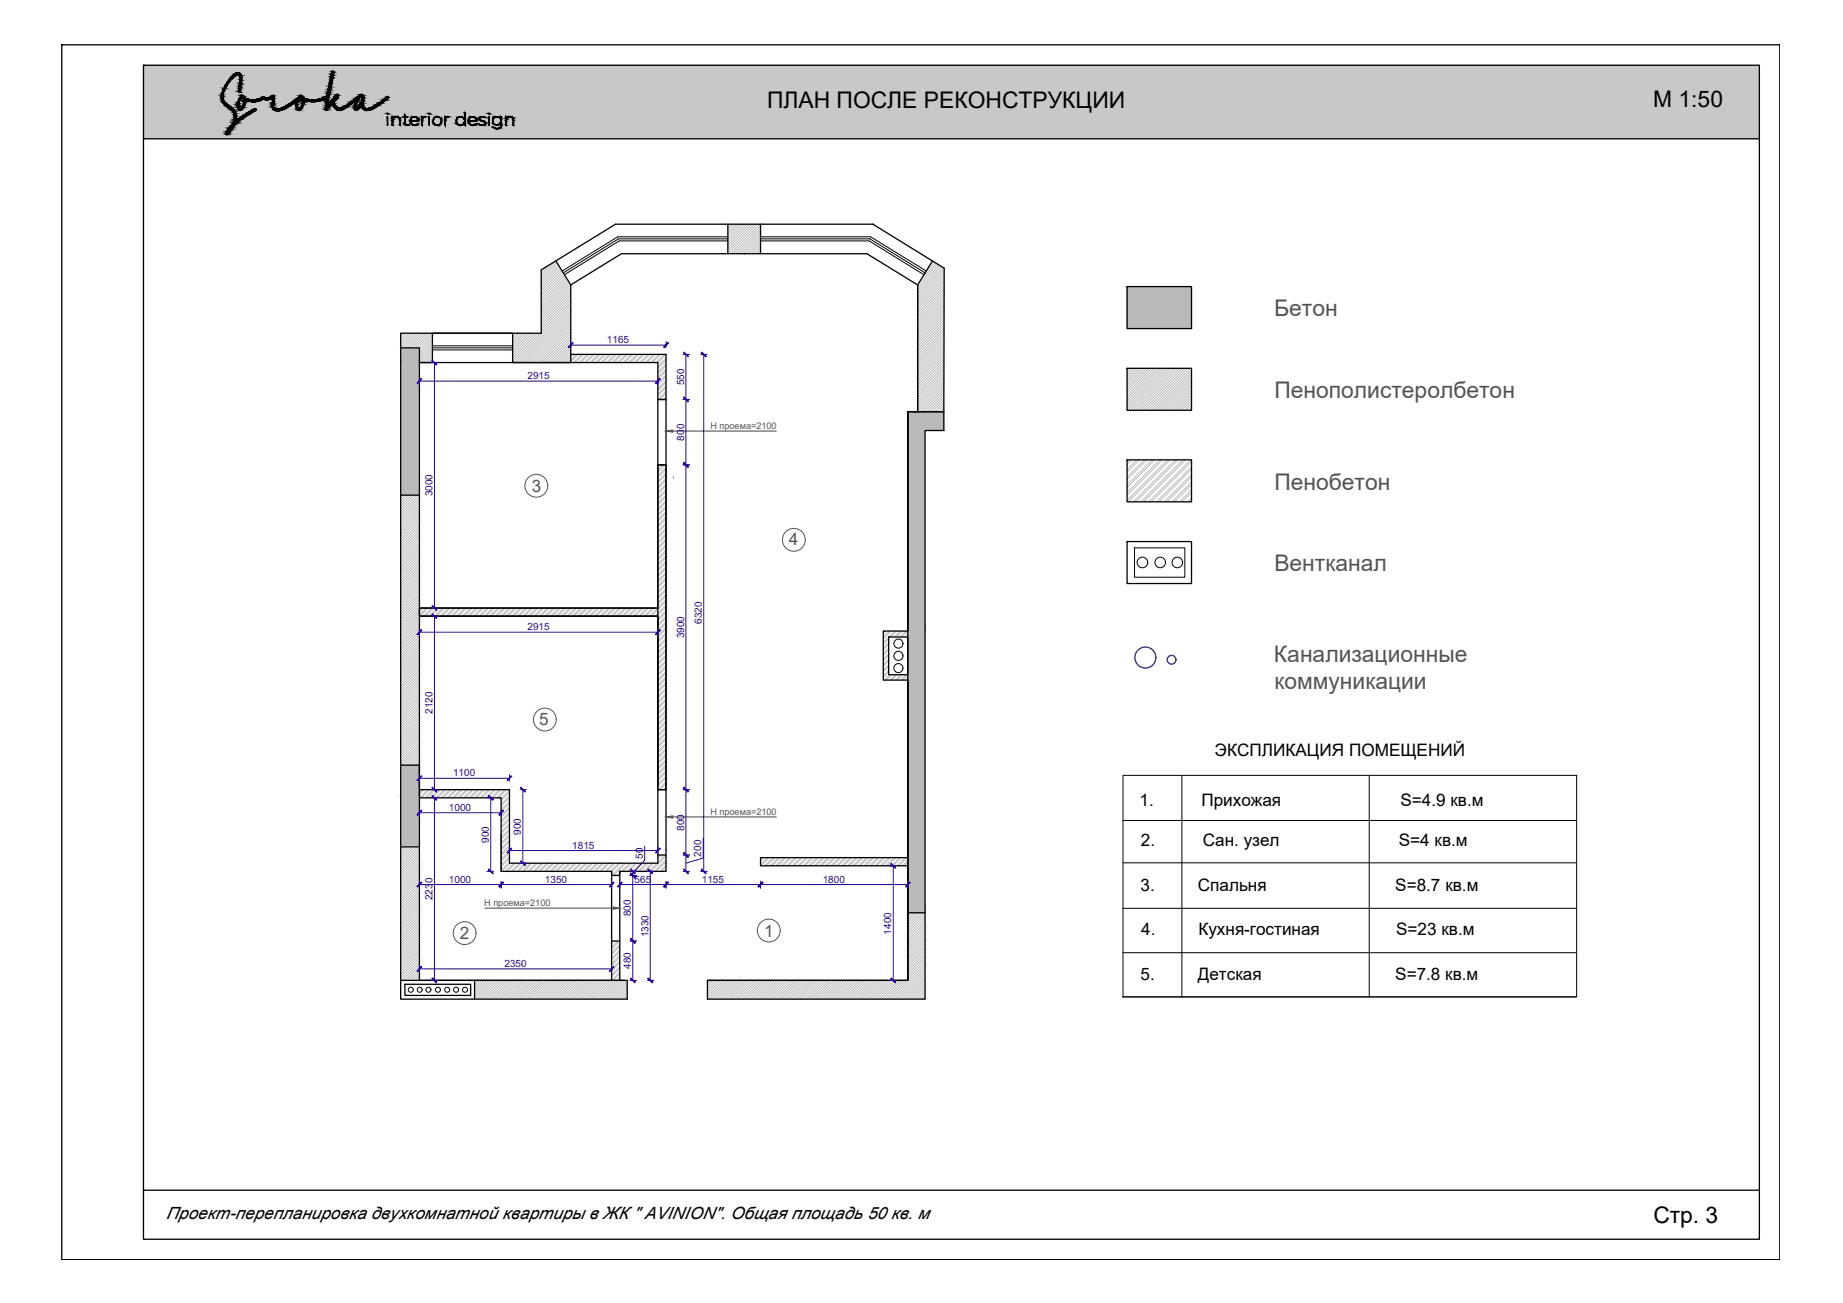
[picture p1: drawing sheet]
<svg xmlns="http://www.w3.org/2000/svg" width="420mm" height="297mm" viewBox="0 0 420 297" stroke-linecap="round" stroke-linejoin="round" font-family="sans-serif">
<defs><g id="words">
<g font-size="5.2">
<text x="174.9" y="24.5">ПЛАН ПОСЛЕ РЕКОНСТРУКЦИИ</text>
<text x="376.9" y="24.5">М 1:50</text>
<text x="376.9" y="278.9">Стр. 3</text>
</g>
<g font-size="5.2" fill="#545454">
<text x="290.5" y="72.1">Бетон</text>
<text x="290.5" y="90.8">Пенополистеролбетон</text>
<text x="290.5" y="111.6">Пенобетон</text>
<text x="290.5" y="130.2">Вентканал</text>
<text x="290.4" y="150.8">Канализационные</text>
<text x="290.5" y="157.1">коммуникации</text>
</g>
<g font-size="3.9" fill="#545454">
<text x="121.2" y="112.2">3</text>
<text x="179.8" y="124.3">4</text>
<text x="122.9" y="165.3">5</text>
<text x="104.8" y="214">2</text>
<text x="174.2" y="213.5">1</text>
</g>
<g font-size="3.9">
<text x="277" y="172.3">ЭКСПЛИКАЦИЯ ПОМЕЩЕНИЙ</text>
<text x="259.8" y="183.8">1.</text>
<text x="273.9" y="183.8">Прихожая</text>
<text x="319.3" y="183.8">S=4.9 кв.м</text>
<text x="260.1" y="192.9">2.</text>
<text x="274.2" y="192.9">Сан. узел</text>
<text x="318.9" y="192.9">S=4 кв.м</text>
<text x="260" y="203.2">3.</text>
<text x="273.1" y="203.2">Спальня</text>
<text x="318.1" y="203.2">S=8.7 кв.м</text>
<text x="260.2" y="213.2">4.</text>
<text x="273.2" y="213.2">Кухня-гостиная</text>
<text x="318.3" y="213.2">S=23 кв.м</text>
<text x="260" y="223.3">5.</text>
<text x="273.1" y="223.3">Детская</text>
<text x="318.1" y="223.3">S=7.8 кв.м</text>
<text x="37.9" y="277.9">Проект-перепланировка двухкомнатной квартиры в ЖК &quot; AVINION&quot;. Общая площадь 50 кв. м</text>
</g>
<g font-size="2.3" fill="#250095">
<text x="138.4" y="78.2">1165</text>
<text x="120.3" y="86.4">2915</text>
<text x="155.9" y="87.8" transform="rotate(-90 155.9 87.8)">550</text>
<text x="155.9" y="100.4" transform="rotate(-90 155.9 100.4)">800</text>
<text x="98.6" y="113.2" transform="rotate(-90 98.6 113.2)">3000</text>
<text x="120.3" y="143.7">2915</text>
<text x="160" y="142.3" transform="rotate(-90 160 142.3)">6320</text>
<text x="155.9" y="145.5" transform="rotate(-90 155.9 145.5)">3900</text>
<text x="98.6" y="162.7" transform="rotate(-90 98.6 162.7)">2120</text>
<text x="103.3" y="177">1100</text>
<text x="102.3" y="184.8">1000</text>
<text x="118.8" y="190.3" transform="rotate(-90 118.8 190.3)">900</text>
<text x="155.9" y="189.4" transform="rotate(-90 155.9 189.4)">800</text>
<text x="111.4" y="192.2" transform="rotate(-90 111.4 192.2)">900</text>
<text x="130.5" y="193.5">1815</text>
<text x="146.5" y="195.7" transform="rotate(-90 146.5 195.7)">50</text>
<text x="159.9" y="195.3" transform="rotate(-90 159.9 195.3)">200</text>
<text x="102.3" y="201.2">1000</text>
<text x="124.2" y="201.2">1350</text>
<text x="144.7" y="201.2">565</text>
<text x="160" y="201.2">1155</text>
<text x="187.6" y="201.2">1800</text>
<text x="98.6" y="205.2" transform="rotate(-90 98.6 205.2)">2230</text>
<text x="143.8" y="208.9" transform="rotate(-90 143.8 208.9)">800</text>
<text x="147.8" y="213.7" transform="rotate(-90 147.8 213.7)">1330</text>
<text x="203.2" y="213" transform="rotate(-90 203.2 213)">1400</text>
<text x="115" y="220.4">2350</text>
<text x="143.8" y="220.9" transform="rotate(-90 143.8 220.9)">480</text>
</g>
<g font-size="2.1" fill="#545454">
<text x="162" y="97.8">Н проема=2100</text>
<text x="162" y="185.9">Н проема=2100</text>
<text x="110.4" y="206.6">Н проема=2100</text>
</g>
</g></defs>
<path d="M32.7 14.9l368.4 16.7v-16.7zM32.7 14.9l368.4 16.7h-368.4z" fill="#c7c8ca" stroke="#c7c8ca" stroke-width=".23"/>
<g fill="#bababa" stroke="#bababa" stroke-width=".23">
<path d="M256.9 65.3l14.7 9.6v-9.6zM256.9 65.3l14.7 9.6h-14.7z"/>
<path d="M91.3 79.3l4.3 3v-3zM91.3 79.3l4.3 3h-4.3z"/>
<path d="M207 93.9l8.2 4.2v-4.2zM207 93.9l8.2 4.2h-8.2z"/>
<path d="M91.3 82.3l4.3 30.6v-30.6zM91.3 82.3l4.3 30.6h-4.3z"/>
<path d="M207 98.1l3.9 45.8v-45.8zM207 98.1l3.9 45.8h-3.9z"/>
<path d="M91.3 174.4l4.3 7.1v-7.1zM91.3 174.4l4.3 7.1h-4.3z"/>
<path d="M91.3 181.5l4.3 1.9v-1.9zM91.3 181.5l4.3 1.9h-4.3z"/>
<path d="M91.3 183.4l4.3 9.3v-9.3zM91.3 183.4l4.3 9.3h-4.3z"/>
<path d="M207 143.9l3.9 64.2v-64.2zM207 143.9l3.9 64.2h-3.9z"/>
</g>
<g fill="none" stroke="#bababa" stroke-width=".23">
<path d="M126.6 59.5l-3.2 3.3M126.9 59.8l-3.5 3.5M166.1 51.1l-.2 .2M166.7 51.1l-.8 .8M167.3 51.1l-1.4 1.4M167.9 51.1l-2 2M168.5 51.1l-2.6 2.6M169.1 51.1l-3.2 3.1M169.7 51.1l-3.8 3.7M170.3 51.1l-4.4 4.3M170.8 51.1l-4.9 4.9M171.4 51.1l-5.5 5.5"/>
<path d="M172 51.1l-6.1 6.1M172.6 51.1l-6.7 6.7M173.2 51.1l-6.7 6.7M173.4 51.5l-6.4 6.3M173.4 52.1l-5.8 5.7M173.4 52.6l-5.2 5.2M173.4 53.2l-4.6 4.6M173.4 53.8l-4 4M173.4 54.4l-3.4 3.4M173.4 55l-2.8 2.8M173.4 55.6l-2.3 2.2M173.4 56.2l-1.7 1.6"/>
<path d="M173.4 56.7l-1.1 1.1M173.4 57.3l-.5 .5M212.8 59.6l-.7 .7M213.1 59.8l-2 2M91.5 76l-.2 .1M92.1 76l-.8 .7M92.7 76l-1.4 1.3M93.2 76l-1.9 1.9M93.8 76l-2.5 2.5M94.4 76l-3.1 3.1M95 76l-3.4 3.3M95.6 76l-3.4 3.3"/>
<path d="M96.2 76l-3.4 3.3M96.8 76l-3.4 3.3M97.3 76l-3.3 3.3M97.9 76l-3.3 3.3M98.5 76l-3.3 3.3M98.6 76.4l-3 3M98.6 77l-3 3M98.6 77.6l-3 3M98.6 78.2l-3 3M98.6 78.8l-3 3M98.6 79.4l-3 3M98.6 80l-2.7 2.6"/>
<path d="M117.2 76l-.3 .3M117.8 76l-.9 .9M118.4 76l-1.5 1.5M119 76l-2.1 2.1M119.6 76l-2.7 2.7M120.2 76l-3.3 3.3M120.8 76l-3.9 3.9M121.4 76l-4.5 4.4M121.9 76l-5 5M122.5 76l-5.6 5.6M123.1 76l-6.2 6.2M123.6 61.4l-.2 .2"/>
<path d="M125.1 60.5l-1.7 1.7M127.2 60.2l-3.8 3.7M127.4 60.6l-4 3.9M127.6 60.9l-4.2 4.2M127.8 61.3l-4.4 4.4M128.1 61.6l-4.7 4.7M128.3 62l-4.9 4.9M128.5 62.4l-5.1 5.1M128.8 62.7l-5.4 5.3M129 63.1l-5.6 5.5M129.2 63.4l-5.8 5.8M129.4 63.8l-6 6"/>
<path d="M129.7 64.1l-6.3 6.3M129.9 64.5l-6.5 6.5M130.1 64.9l-6.7 6.7M130.1 65.5l-6.7 6.7M130.1 66l-6.7 6.7M130.1 66.6l-6.7 6.7M130.1 67.2l-6.7 6.7M130.1 67.8l-6.7 6.7M130.1 68.4l-6.7 6.7M130.1 69l-6.7 6.7M130.1 69.5l-13.1 13.1M130.1 70.1l-12.5 12.5"/>
<path d="M130.1 70.7l-11.9 11.9M130.1 71.3l-11.3 11.3M130.1 71.9l-10.8 10.7M130.1 72.5l-10.2 10.1M130.1 73.1l-9.6 9.5M130.1 73.6l-9 9M130.1 74.2l-8.4 8.4M130.1 74.8l-7.8 7.8M130.1 75.4l-7.2 7.2M130.1 76l-6.7 6.6M130.1 76.6l-6.1 6M130.1 77.2l-5.5 5.4"/>
<path d="M130.1 77.7l-4.9 4.9M130.1 78.3l-4.3 4.3M130.1 78.9l-3.7 3.7M130.1 79.5l-3.1 3.1M213.5 60l-3.3 3.3M213.9 60.3l-4.7 4.6M214.2 60.5l-5 5M214.6 60.7l-5.4 5.4M215 60.9l-5.8 5.8M215.2 74.1l-6 6.1M215.2 74.7l-6 6M215.2 75.3l-6 6"/>
<path d="M215.2 75.9l-6 6M215.2 76.5l-6 6M215.2 77.1l-6 6M215.2 77.7l-6 6M215.2 78.2l-6 6.1M215.2 78.8l-6 6.1M215.2 79.4l-6 6M215.3 61.2l-6.1 6M215.3 61.8l-6.1 6M215.3 62.4l-6.1 6M215.3 63l-6.1 6M215.3 63.6l-6.1 6"/>
<path d="M215.3 64.1l-6.1 6.1M215.3 64.7l-6.1 6.1M215.3 65.3l-6.1 6M215.3 65.9l-6.1 6M215.3 66.5l-6.1 6M215.3 67.1l-6.1 6M215.3 67.7l-6.1 6M215.3 68.3l-6.1 6M215.3 68.8l-6.1 6.1M215.3 69.4l-6.1 6.1M215.3 70l-6.1 6M215.3 70.6l-6.1 6"/>
<path d="M215.3 71.2l-6.1 6M215.3 71.8l-6.1 6M215.3 72.4l-6.1 6M215.3 73l-6.1 6M215.3 73.5l-6.1 6.1M98.6 80.5l-2.1 2.1M98.6 81.1l-1.5 1.5M98.6 81.7l-1 .9M98.6 82.3l-.4 .3M130.1 80.1l-2.6 2.5M130.1 80.7l-2 1.9M130.1 81.3l-1.4 1.3"/>
<path d="M130.1 81.8l-.8 .8M130.1 82.4l-.2 .2M130.5 80.8l-.4 .4M131.3 80.8l-1.2 1.3M131.8 80.8l-1.7 1.7M132.6 80.8l-1.8 1.8M133 80.8l-1.8 1.8M133.9 80.8l-1.9 1.8M134.3 80.8l-1.9 1.8M135.1 80.8l-1.8 1.8M135.5 80.8l-1.8 1.8M136.4 80.8l-1.9 1.8"/>
<path d="M136.8 80.8l-1.9 1.8M137.7 80.8l-1.9 1.8M138.1 80.8l-1.9 1.8M138.9 80.8l-1.9 1.8M139.3 80.8l-1.9 1.8M140.2 80.8l-1.9 1.8M140.6 80.8l-1.9 1.8M141.4 80.8l-1.8 1.8M141.8 80.8l-1.8 1.8M142.7 80.8l-1.9 1.8M143.1 80.8l-1.9 1.8M143.9 80.8l-1.8 1.8"/>
<path d="M144.3 80.8l-1.8 1.8M145.2 80.8l-1.9 1.8M145.6 80.8l-1.9 1.8M146.5 80.8l-1.9 1.8M146.8 80.8l-1.8 1.8M147.7 80.8l-1.9 1.8M148.1 80.8l-1.9 1.8M149 80.8l-1.9 1.8M149.4 80.8l-1.9 1.8M150.2 80.8l-1.8 1.8M150.6 80.8l-1.9 1.8M151.5 80.8l-1.9 1.8"/>
<path d="M151.8 81.7l-1.8 1.8M151.8 82.9l-1.8 1.9M151.8 84.2l-1.8 1.8M151.8 85.4l-1.8 1.9M151.8 86.7l-1.8 1.9M151.8 87.9l-1.8 1.9M151.8 89.2l-1.8 1.9M151.8 90.5l-.6 .6M151.8 80.8l-1.8 1.9M151.8 82.1l-1.8 1.9M151.8 83.4l-1.8 1.8M151.8 84.6l-1.8 1.9"/>
<path d="M151.8 85.9l-1.8 1.8M151.8 87.1l-1.8 1.9M151.8 88.4l-1.8 1.8M151.8 89.6l-1.4 1.5M151.8 90.9l-.1 .2M215.2 90l-3.8 3.9M215.2 90.6l-3.3 3.3M215.2 91.2l-2.7 2.7M215.2 91.8l-2.1 2.1M215.2 92.3l-1.5 1.6M215.2 92.9l-.9 1M215.2 93.5l-.3 .4"/>
<path d="M215.2 80l-6 6M215.2 80.6l-6 6M215.2 81.2l-6 6M215.2 81.8l-6 6M215.2 82.4l-6 6M215.2 82.9l-6 6.1M215.2 83.5l-6 6M215.2 84.1l-6 6M215.2 84.7l-6 6M215.2 85.3l-6 6M215.2 85.9l-6 6M215.2 86.5l-6 6"/>
<path d="M215.2 87.1l-6 6M215.2 87.6l-6 6.1M215.2 88.2l-5.6 5.7M215.2 88.8l-5 5.1M215.2 89.4l-4.4 4.5M257.3 84l-.4 .3M257.9 84l-1 .9M258.4 84l-1.5 1.5M259 84l-2.1 2.1M259.6 84l-2.7 2.7M260.2 84l-3.3 3.2M260.8 84l-3.9 3.8"/>
<path d="M261.4 84l-4.5 4.4M262 84l-5.1 5M262.5 84l-5.6 5.6M263.1 84l-6.2 6.2M263.7 84l-6.8 6.8M264.3 84l-7.4 7.3M264.9 84l-8 7.9M265.5 84l-8.6 8.5M266.1 84l-9.2 9.1M266.6 84l-9.5 9.5M267.2 84l-9.5 9.5M267.8 84l-9.5 9.5"/>
<path d="M268.4 84l-9.5 9.5M269 84l-9.6 9.5M269.6 84l-9.6 9.5M270.2 84l-9.6 9.5M270.7 84l-9.5 9.5M271.3 84l-9.5 9.5M271.6 84.3l-9.2 9.2M271.6 84.9l-8.6 8.6M271.6 85.4l-8 8.1M271.6 86l-7.5 7.5M271.6 86.6l-6.9 6.9M271.6 87.2l-6.3 6.3"/>
<path d="M271.6 87.8l-5.7 5.7M271.6 88.4l-5.1 5.1M271.6 89l-4.5 4.5M271.6 89.5l-3.9 4M271.6 90.1l-3.4 3.4M271.6 90.7l-2.8 2.8M271.6 91.3l-2.2 2.2M271.6 91.9l-1.6 1.6M271.6 92.5l-1 1M271.6 93.1l-.4 .4M91.5 112.9l-.2 .1M92.1 112.9l-.8 .7"/>
<path d="M92.7 112.9l-1.4 1.3M93.2 112.9l-1.9 1.9M93.8 112.9l-2.5 2.5M94.4 112.9l-3.1 3.1M95 112.9l-3.7 3.7M95.6 112.9l-4.3 4.3M95.6 113.4l-4.3 4.3M95.6 114l-4.3 4.3M95.6 114.6l-4.3 4.3M95.6 115.2l-4.3 4.3M95.6 115.8l-4.3 4.3M95.6 116.3l-4.3 4.4"/>
<path d="M95.6 116.9l-4.3 4.4M95.6 117.5l-4.3 4.3M95.6 118.1l-4.3 4.3M95.6 118.7l-4.3 4.3M95.6 119.3l-4.3 4.3M95.6 119.9l-4.3 4.3M150.4 106l-.4 .4M151.2 106l-1.2 1.2M151.6 106l-1.6 1.6M151.8 115.8l-1.8 1.9M151.8 106.6l-1.8 1.8M151.8 107.8l-1.8 1.9"/>
<path d="M151.8 109.1l-1.8 1.8M151.8 110.3l-1.8 1.9M151.8 111.6l-1.8 1.9M151.8 112.8l-1.8 1.9M151.8 114.1l-1.8 1.9M151.8 115.4l-1.8 1.8M151.8 116.6l-1.8 1.9M151.8 117.9l-1.8 1.8M151.8 119.1l-1.8 1.9M151.8 107l-1.8 1.9M151.8 108.2l-1.8 1.9M151.8 109.5l-1.8 1.9"/>
<path d="M151.8 110.8l-1.8 1.8M151.8 112l-1.8 1.9M151.8 113.3l-1.8 1.8M151.8 114.5l-1.8 1.9M151.8 117l-1.8 1.9M151.8 118.3l-1.8 1.9M151.8 119.6l-1.8 1.8M257.4 104.8l-.5 .5M258 104.8l-1.1 1M259.2 104.8l-2.3 2.2M259.7 104.8l-2.8 2.8M260.9 104.8l-4 4"/>
<path d="M261.5 104.8l-4.6 4.6M262.7 104.8l-5.8 5.7M263.3 104.8l-6.4 6.3M264.4 104.8l-7.5 7.5M265 104.8l-8.1 8.1M266.2 104.8l-9.3 9.3M266.8 104.8l-9.6 9.6M268 104.8l-9.7 9.6M268.5 104.8l-9.6 9.6M269.7 104.8l-9.6 9.6M270.3 104.8l-9.6 9.6M271.5 104.8l-9.6 9.6"/>
<path d="M271.6 106.4l-8 8M271.6 108.1l-6.2 6.3M271.6 109.9l-4.4 4.5M271.6 111.6l-2.7 2.8M271.6 113.4l-.9 1M271.6 105.2l-9.1 9.2M271.6 106.9l-7.4 7.5M271.6 108.7l-5.6 5.7M271.6 110.5l-3.9 3.9M271.6 112.2l-2.1 2.2M271.6 114l-.3 .4M95.6 120.5l-4.3 4.3"/>
<path d="M95.6 121l-4.3 4.4M95.6 121.6l-4.3 4.3M95.6 122.2l-4.3 4.3M95.6 122.8l-4.3 4.3M95.6 123.4l-4.3 4.3M95.6 124l-4.3 4.3M95.6 124.6l-4.3 4.3M95.6 125.2l-4.3 4.2M95.6 125.7l-4.3 4.3M95.6 126.3l-4.3 4.3M95.6 126.9l-4.3 4.3M95.6 127.5l-4.3 4.3"/>
<path d="M95.6 128.1l-4.3 4.3M95.6 128.7l-4.3 4.3M95.6 129.3l-4.3 4.2M95.6 129.9l-4.3 4.2M95.6 130.4l-4.3 4.3M95.6 131l-4.3 4.3M95.6 131.6l-4.3 4.3M95.6 132.2l-4.3 4.3M95.6 132.8l-4.3 4.3M95.6 133.4l-4.3 4.2M95.6 134l-4.3 4.2M95.6 134.5l-4.3 4.3"/>
<path d="M95.6 135.1l-4.3 4.3M95.6 135.7l-4.3 4.3M95.6 136.3l-4.3 4.3M95.6 136.9l-4.3 4.3M95.6 137.5l-4.3 4.2M95.6 138.1l-4.3 4.2M95.6 138.7l-4.3 4.2M95.6 139.2l-4.3 4.3M95.6 139.8l-4.3 4.3M96 138.6l-.4 .3M96.4 138.6l-.8 .7M97.2 138.6l-1.6 1.6"/>
<path d="M97.6 138.6l-1.9 1.8M98.5 138.6l-1.9 1.8M98.9 138.6l-1.9 1.8M99.7 138.6l-1.8 1.8M100.1 138.6l-1.8 1.8M101 138.6l-1.9 1.8M101.4 138.6l-1.9 1.8M102.2 138.6l-1.8 1.8M102.6 138.6l-1.8 1.8M103.5 138.6l-1.9 1.8M103.9 138.6l-1.8 1.8M104.7 138.6l-1.8 1.8"/>
<path d="M105.1 138.6l-1.8 1.8M106 138.6l-1.9 1.8M106.4 138.6l-1.9 1.8M107.3 138.6l-1.9 1.8M107.7 138.6l-1.9 1.8M108.5 138.6l-1.8 1.8M108.9 138.6l-1.9 1.8M109.8 138.6l-1.9 1.8M110.2 138.6l-1.9 1.8M111 138.6l-1.8 1.8M111.4 138.6l-1.8 1.8M112.3 138.6l-1.9 1.8"/>
<path d="M112.7 138.6l-1.8 1.8M113.5 138.6l-1.8 1.8M113.9 138.6l-1.8 1.8M114.8 138.6l-1.9 1.8M115.2 138.6l-1.8 1.8M116.1 138.6l-1.9 1.8M116.4 138.6l-1.8 1.8M117.3 138.6l-1.9 1.8M117.7 138.6l-1.8 1.8M118.6 138.6l-1.9 1.8M119 138.6l-1.9 1.8M119.8 138.6l-1.8 1.8"/>
<path d="M120.2 138.6l-1.8 1.8M121.1 138.6l-1.9 1.8M121.5 138.6l-1.9 1.8M122.3 138.6l-1.8 1.8M122.8 138.6l-1.9 1.8M123.6 138.6l-1.9 1.8M124 138.6l-1.8 1.8M124.8 138.6l-1.8 1.8M125.3 138.6l-1.9 1.8M126.1 138.6l-1.9 1.8M126.5 138.6l-1.8 1.8M127.4 138.6l-1.9 1.8"/>
<path d="M127.8 138.6l-1.9 1.8M128.6 138.6l-1.9 1.8M129 138.6l-1.8 1.8M129.9 138.6l-1.9 1.8M130.3 138.6l-1.9 1.8M131.1 138.6l-1.8 1.8M131.6 138.6l-1.9 1.8M132.4 138.6l-1.9 1.8M132.8 138.6l-1.9 1.8M133.6 138.6l-1.8 1.8M134.1 138.6l-1.9 1.8M134.9 138.6l-1.9 1.8"/>
<path d="M135.3 138.6l-1.8 1.8M136.1 138.6l-1.8 1.8M136.6 138.6l-1.9 1.8M137.4 138.6l-1.9 1.8M137.8 138.6l-1.8 1.8M138.7 138.6l-1.9 1.8M139.1 138.6l-1.9 1.8M139.9 138.6l-1.8 1.8M140.3 138.6l-1.8 1.8M141.2 138.6l-1.9 1.8M141.6 138.6l-1.9 1.8M142.4 138.6l-1.8 1.8"/>
<path d="M142.9 138.6l-1.9 1.8M143.7 138.6l-1.9 1.8M144.1 138.6l-1.9 1.8M144.9 138.6l-1.8 1.8M145.4 138.6l-1.9 1.8M146.2 138.6l-1.9 1.8M146.6 138.6l-1.8 1.8M147.4 138.6l-1.8 1.8M147.9 138.6l-1.9 1.8M148.7 138.6l-1.9 1.8M149.1 138.6l-1.8 1.8M150 138.6l-1.9 1.8"/>
<path d="M151.8 122.9l-1.8 1.9M151.8 125.8l-1.8 1.9M151.8 135.9l-1.8 1.8M151.8 120.4l-1.8 1.8M151.8 121.6l-1.8 1.9M151.8 124.1l-1.8 1.9M151.8 125.4l-1.8 1.9M151.8 126.7l-1.8 1.8M151.8 127.9l-1.8 1.9M151.8 129.2l-1.8 1.8M151.8 130.4l-1.8 1.9M151.8 131.7l-1.8 1.8"/>
<path d="M151.8 132.9l-1.8 1.9M151.8 134.2l-1.8 1.9M151.8 135.4l-1.8 1.9M151.8 136.7l-1.8 1.9M151.8 138l-2.4 2.4M151.8 139.2l-1.8 1.9M151.8 120.8l-1.8 1.9M151.8 122.1l-1.8 1.8M151.8 123.3l-1.8 1.9M151.8 124.6l-1.8 1.8M151.8 127.1l-1.8 1.9M151.8 128.3l-1.8 1.9"/>
<path d="M151.8 129.6l-1.8 1.9M151.8 130.9l-1.8 1.8M151.8 132.1l-1.8 1.9M151.8 133.4l-1.8 1.8M151.8 134.6l-1.8 1.9M151.8 137.1l-3.3 3.3M151.8 138.4l-2 2M151.8 139.6l-1.8 1.9M95.6 140.4l-4.3 4.3M95.6 141l-4.3 4.3M95.6 141.6l-4.3 4.3M95.6 142.2l-4.3 4.2"/>
<path d="M95.6 142.8l-4.3 4.2M95.6 143.3l-4.3 4.3M95.6 143.9l-4.3 4.3M95.6 144.5l-4.3 4.3M95.6 145.1l-4.3 4.3M95.6 145.7l-4.3 4.3M95.6 146.3l-4.3 4.3M95.6 146.9l-4.3 4.2M95.6 147.4l-4.3 4.3M95.6 148l-4.3 4.3M95.6 148.6l-4.3 4.3M95.6 149.2l-4.3 4.3"/>
<path d="M95.6 149.8l-4.3 4.3M95.6 150.4l-4.3 4.3M95.6 150.9l-4.3 4.4M95.6 151.5l-4.3 4.3M95.6 152.1l-4.3 4.3M95.6 152.7l-4.3 4.3M95.6 153.3l-4.3 4.3M95.6 153.9l-4.3 4.3M95.6 154.5l-4.3 4.3M95.6 155l-4.3 4.4M95.6 155.6l-4.3 4.3M95.6 156.2l-4.3 4.3"/>
<path d="M95.6 156.8l-4.3 4.3M95.6 157.4l-4.3 4.3M95.6 158l-4.3 4.3M95.6 158.6l-4.3 4.3M95.6 159.1l-4.3 4.4M95.6 159.7l-4.3 4.4M151.8 142.2l-1.8 1.8M151.8 143.4l-1.8 1.9M151.8 152.2l-1.8 1.9M151.8 159.7l-1.8 1.9M151.8 140.5l-1.8 1.8M151.8 141.7l-1.8 1.9"/>
<path d="M151.8 143l-1.8 1.9M151.8 144.2l-1.8 1.9M151.8 145.5l-1.8 1.9M151.8 146.8l-1.8 1.8M151.8 148l-1.8 1.9M151.8 149.3l-1.8 1.8M151.8 150.6l-1.8 1.8M151.8 151.8l-1.8 1.8M151.8 153l-1.8 1.9M151.8 154.3l-1.8 1.9M151.8 155.5l-1.8 1.9M151.8 156.8l-1.8 1.9"/>
<path d="M151.8 158.1l-1.8 1.8M151.8 159.3l-1.8 1.9M151.8 140.9l-1.8 1.9M151.8 144.7l-1.8 1.8M151.8 145.9l-1.8 1.9M151.8 147.2l-1.8 1.8M151.8 148.4l-1.8 1.9M151.8 149.7l-1.8 1.9M151.8 150.9l-1.8 1.9M151.8 153.5l-1.8 1.8M151.8 154.7l-1.8 1.9M151.8 156l-1.8 1.8"/>
<path d="M151.8 157.2l-1.8 1.9M151.8 158.5l-1.8 1.9M201.5 143.9h-.1M201.9 143.9l-.5 .5M202.6 145.6l-1.2 1.3M202.6 146.9l-1.2 1.2M202.6 151.5l-1.2 1.3M202.6 152.8l-1.2 1.2M202.6 145.3l-1.2 1.2M202.6 146.5l-1.2 1.2M202.6 147.8l-1.2 1.2M202.6 149l-1.2 1.3"/>
<path d="M202.6 150.3l-1.2 1.2M202.6 148.2l-1.2 1.2M202.6 149.4l-1.2 1.3M202.6 150.7l-1.2 1.2M202.6 151.9l-1.2 1.3M202.6 153.2l-1.2 1.2M202.8 143.9l-1.4 1.3M202.8 153.8l-1.2 1.2M203.1 143.9l-1.7 1.7M203.2 153.8l-1.2 1.2M204 143.9l-1.4 1.3M204.1 153.8l-1.3 1.2"/>
<path d="M204.4 143.9l-1.3 1.3M204.5 153.8l-1.2 1.2M205.3 143.9l-1.4 1.3M205.3 153.8l-1.2 1.2M205.7 143.9l-1.4 1.3M205.8 153.8l-1.3 1.2M206.5 143.9l-1.4 1.3M206.6 153.8l-1.2 1.2M206.9 143.9l-1.3 1.3M207 144.6l-.6 .6M207 154.7l-.4 .3M207 145l-.2 .2"/>
<path d="M207 153.9l-1.2 1.1M95.6 160.3l-4.3 4.3M95.6 160.9l-4.3 4.3M95.6 161.5l-4.3 4.3M95.6 162.1l-4.3 4.3M95.6 162.7l-4.3 4.3M95.6 163.3l-4.3 4.3M95.6 163.8l-4.3 4.4M95.6 164.4l-4.3 4.3M95.6 165l-4.3 4.3M95.6 165.6l-4.3 4.3M95.6 166.2l-4.3 4.3"/>
<path d="M95.6 166.8l-4.3 4.3M95.6 167.4l-4.3 4.3M95.6 168l-4.3 4.2M95.6 168.5l-4.3 4.3M95.6 169.1l-4.3 4.3M95.6 169.7l-4.3 4.3M95.6 170.3l-4.1 4.1M95.6 170.9l-3.5 3.5M95.6 171.5l-2.9 2.9M95.6 172.1l-2.4 2.3M95.6 172.6l-1.8 1.8M95.6 173.2l-1.2 1.2"/>
<path d="M95.6 173.8l-.6 .6M95.6 174.4h.1M151.8 165.6l-1.8 1.9M151.8 166.8l-1.8 1.9M151.8 160.6l-1.8 1.8M151.8 161.9l-1.8 1.8M151.8 163.1l-1.8 1.8M151.8 164.4l-1.8 1.8M151.8 168.1l-1.8 1.9M151.8 169.4l-1.8 1.9M151.8 170.6l-1.8 1.9M151.8 171.9l-1.8 1.9"/>
<path d="M151.8 173.2l-1.8 1.8M151.8 174.4l-1.8 1.8M151.8 175.7l-1.8 1.8M151.8 176.9l-1.8 1.9M151.8 178.2l-1.8 1.8M151.8 179.4l-.5 .6M151.8 161l-1.8 1.9M151.8 162.3l-1.8 1.8M151.8 163.5l-1.8 1.9M151.8 164.8l-1.8 1.8M151.8 166l-1.8 1.9M151.8 167.3l-1.8 1.8"/>
<path d="M151.8 168.5l-1.8 1.9M151.8 169.8l-1.8 1.9M151.8 171l-1.8 1.9M151.8 172.3l-1.8 1.9M151.8 173.6l-1.8 1.8M151.8 174.8l-1.8 1.9M151.8 176.1l-1.8 1.8M151.8 177.3l-1.8 1.9M151.8 178.6l-1.4 1.4M151.8 179.8l-.1 .2M91.6 193.1l-.3 .3M92.2 193.1l-.9 .8"/>
<path d="M92.8 193.1l-1.5 1.4M93.4 193.1l-2.1 2M94 193.1l-2.7 2.6M94.6 193.1l-3.3 3.2M95.2 193.1l-3.9 3.8M95.6 193.2l-4.3 4.3M95.6 193.7l-4.3 4.3M95.6 194.3l-4.3 4.3M95.6 194.9l-4.3 4.3M95.6 195.5l-4.3 4.3M95.6 196.1l-4.3 4.3M95.6 196.7l-4.3 4.3"/>
<path d="M95.6 197.3l-4.3 4.3M95.6 197.8l-4.3 4.4M95.6 198.4l-4.3 4.3M95.6 199l-4.3 4.3M95.6 199.6l-4.3 4.3M96.2 180l-.6 .6M96.6 180l-1 1M97.5 180l-1.9 1.9M97.9 180l-1.9 1.9M98.7 180l-1.8 1.9M99.2 180l-1.9 1.9M100 180l-1.9 1.9"/>
<path d="M100.4 180l-1.9 1.9M101.2 180l-1.8 1.9M101.7 180l-1.9 1.9M102.5 180l-1.8 1.9M102.9 180l-1.8 1.9M103.8 180l-1.9 1.9M104.2 180l-1.9 1.9M105 180l-1.8 1.9M105.4 180l-1.8 1.9M106.3 180l-1.9 1.9M106.7 180l-1.9 1.9M107.6 180l-2 1.9"/>
<path d="M107.9 180l-1.8 1.9M108.8 180l-1.9 1.9M109.2 180l-1.9 1.9M110.1 180l-1.9 1.9M110.5 180l-1.9 1.9M111.3 180l-1.8 1.9M111.7 180l-1.9 1.9M112.6 180l-1.9 1.9M113 180l-1.9 1.9M113.8 180l-1.8 1.9M114.2 180l-1.8 1.9M115.1 180l-1.9 1.9"/>
<path d="M115.5 180l-1.9 1.9M116.1 180.2l-1.9 1.9M116.1 181.5l-1.9 1.8M116.1 182.7l-1.9 1.9M116.1 184l-1.9 1.9M116.1 185.2l-1.9 1.9M116.1 186.5l-1.9 1.9M116.1 187.8l-1.9 1.8M116.1 189l-1.9 1.9M116.1 190.3l-1.9 1.8M116.1 191.5l-1.9 1.9M116.1 192.8l-1.9 1.8"/>
<path d="M116.1 194l-1.9 1.9M116.1 195.3l-1.9 1.9M116.1 196.5l-1.9 1.9M116.1 180.6l-1.9 1.9M116.1 181.9l-1.9 1.8M116.1 183.1l-1.9 1.9M116.1 184.4l-1.9 1.8M116.1 185.6l-1.9 1.9M116.1 186.9l-1.9 1.9M116.1 188.1l-1.9 1.9M116.1 189.4l-1.9 1.9M116.1 190.7l-1.9 1.8"/>
<path d="M116.1 191.9l-1.9 1.9M116.1 193.2l-1.9 1.8M116.1 194.5l-1.9 1.8M116.1 195.7l-1.9 1.9M116.3 196.8l-1.8 1.8M117.1 196.8l-1.8 1.8M117.5 196.8l-1.8 1.8M118.4 196.8l-1.9 1.8M118.8 196.8l-1.8 1.8M119.7 196.8l-1.9 1.8M120.1 196.8l-1.9 1.8M120.9 196.8l-1.9 1.8"/>
<path d="M121.3 196.8l-1.8 1.8M122.2 196.8l-1.9 1.8M122.6 196.8l-1.9 1.8M123.4 196.8l-1.8 1.8M123.9 196.8l-1.9 1.8M124.7 196.8l-1.9 1.8M125.1 196.8l-1.9 1.8M125.9 196.8l-1.8 1.8M126.4 196.8l-1.9 1.8M127.2 196.8l-1.9 1.8M127.6 196.8l-1.8 1.8M128.5 196.8l-1.9 1.8"/>
<path d="M128.8 196.8l-1.8 1.8M129.7 196.8l-1.9 1.8M130.1 196.8l-1.8 1.8M131 196.8l-1.9 1.8M131.4 196.8l-1.9 1.8M132.2 196.8l-1.8 1.8M132.6 196.8l-1.8 1.8M133.5 196.8l-1.9 1.8M133.9 196.8l-1.9 1.8M134.7 196.8l-1.8 1.8M135.2 196.8l-1.9 1.8M136 196.8l-1.9 1.8"/>
<path d="M136.4 196.8l-1.9 1.8M137.2 196.8l-1.8 1.8M137.7 196.8l-1.9 1.8M138.5 196.8l-1.9 1.8M138.9 196.8l-1.8 1.8M139.8 196.8l-1.9 1.8M140.2 196.8l-1.9 1.8M141 196.8l-1.9 1.8M141.3 199l-.6 .6M141.3 199.4l-.2 .2M141.4 196.8l-2 2M142.3 196.8l-2.8 2.8"/>
<path d="M142.7 196.8l-2.8 2.8M143.5 196.8l-1.8 1.8M144 196.8l-1.9 1.8M144.8 196.8l-1.9 1.8M145.2 196.8l-1.9 1.8M146 196.8l-1.8 1.8M146.5 196.8l-1.9 1.8M147.3 196.8l-1.9 1.8M147.7 196.8l-1.8 1.8M148.5 196.8l-1.8 1.8M149 196.8l-1.9 1.8M149.8 196.8l-1.9 1.8"/>
<path d="M150.4 194.9l-.4 .4M150.8 194.9l-.8 .9M151.7 194.9l-1.7 1.7M151.8 197.7l-.9 .9M151.8 197.2l-1.4 1.4M151.8 198.5l-.1 .1M151.8 195.2l-3.4 3.4M151.8 196l-2.6 2.6M151.8 196.4l-2.2 2.2M173.7 195.5l-.3 .3M174.1 195.5l-.7 .7M174.9 195.5l-1.5 1.6"/>
<path d="M175.4 195.5l-1.9 1.9M176.2 195.5l-1.9 1.9M176.6 195.5l-1.9 1.9M177.4 195.5l-1.8 1.9M177.9 195.5l-1.9 1.9M178.7 195.5l-1.8 1.9M179.1 195.5l-1.8 1.9M180 195.5l-1.9 1.9M180.4 195.5l-1.9 1.9M181.2 195.5l-1.8 1.9M181.6 195.5l-1.8 1.9M182.5 195.5l-1.9 1.9"/>
<path d="M182.9 195.5l-1.9 1.9M183.8 195.5l-1.9 1.9M184.1 195.5l-1.8 1.9M185 195.5l-1.9 1.9M185.4 195.5l-1.9 1.9M186.3 195.5l-1.9 1.9M186.7 195.5l-1.9 1.9M187.5 195.5l-1.8 1.9M187.9 195.5l-1.9 1.9M188.8 195.5l-1.9 1.9M189.2 195.5l-1.9 1.9M190 195.5l-1.8 1.9"/>
<path d="M190.4 195.5l-1.8 1.9M191.3 195.5l-1.9 1.9M191.7 195.5l-1.9 1.9M192.5 195.5l-1.8 1.9M192.9 195.5l-1.8 1.9M193.8 195.5l-1.9 1.9M194.2 195.5l-1.9 1.9M195.1 195.5l-1.9 1.9M195.5 195.5l-1.9 1.9M196.3 195.5l-1.9 1.9M196.7 195.5l-1.9 1.9M197.6 195.5l-1.9 1.9"/>
<path d="M198 195.5l-1.9 1.9M198.8 195.5l-1.8 1.9M199.2 195.5l-1.8 1.9M200.1 195.5l-1.9 1.9M200.5 195.5l-1.9 1.9M201.3 195.5l-1.8 1.9M201.7 195.5l-1.8 1.9M202.6 195.5l-1.9 1.9M203 195.5l-1.8 1.9M203.8 195.5l-1.8 1.9M204.2 195.5l-1.8 1.9M205.1 195.5l-1.9 1.9"/>
<path d="M205.5 195.5l-1.8 1.9M206.4 195.5l-1.9 1.9M206.8 195.5l-1.9 1.9M207 196.1l-1.3 1.3M207 196.6l-.9 .8M95.6 200.2l-4.3 4.3M95.6 200.8l-4.3 4.3M95.6 201.4l-4.3 4.3M95.6 201.9l-4.3 4.4M95.6 202.5l-4.3 4.4M95.6 203.1l-4.3 4.3M95.6 203.7l-4.3 4.3"/>
<path d="M95.6 204.3l-4.3 4.3M95.6 204.9l-4.3 4.3M95.6 205.5l-4.3 4.3M95.6 206.1l-4.3 4.3M95.6 206.6l-4.3 4.3M95.6 207.2l-4.3 4.3M95.6 207.8l-4.3 4.3M95.6 208.4l-4.3 4.3M95.6 209l-4.3 4.3M95.6 209.6l-4.3 4.3M95.6 210.2l-4.3 4.3M95.6 210.7l-4.3 4.3"/>
<path d="M95.6 211.3l-4.3 4.3M95.6 211.9l-4.3 4.3M95.6 212.5l-4.3 4.3M95.6 213.1l-4.3 4.3M95.6 213.7l-4.3 4.3M95.6 214.3l-4.3 4.2M95.6 214.9l-4.3 4.2M95.6 215.4l-4.3 4.3M95.6 216l-4.3 4.3M95.6 216.6l-4.3 4.3M95.6 217.2l-4.3 4.3M95.6 217.8l-4.3 4.3"/>
<path d="M95.6 218.4l-4.3 4.2M95.6 219l-4.3 4.2M95.6 219.6l-3.9 3.9M139.6 214.5l-.2 .2M140 214.5l-.6 .6M140.9 214.5l-1.5 1.4M141.3 217l-1.9 1.9M141.3 218.2l-1.9 1.9M141.3 216.6l-1.9 1.9M141.3 215.7l-1.9 1.9M141.3 217.8l-1.9 1.9M141.3 215.3l-1.9 1.9"/>
<path d="M141.3 219.1l-1.9 1.9M141.3 214.5l-1.9 1.8M141.3 219.5l-1.9 1.9M207.3 208.1l-.3 .3M207.9 208.1l-.9 .9M208.5 208.1l-1.5 1.5M209.1 208.1l-2.1 2.1M209.7 208.1l-2.7 2.7M210.3 208.1l-3.3 3.3M210.8 208.1l-3.8 3.9M210.9 208.6l-3.9 3.9M210.9 209.2l-3.9 3.9"/>
<path d="M210.9 209.8l-3.9 3.9M210.9 210.4l-3.9 3.9M210.9 211l-3.9 3.9M210.9 211.6l-3.9 3.9M210.9 212.1l-3.9 4M210.9 212.7l-3.9 3.9M210.9 213.3l-3.9 3.9M210.9 213.9l-3.9 3.9M210.9 214.5l-3.9 3.9M210.9 215.1l-3.9 3.9M210.9 215.7l-3.9 3.9M210.9 216.3l-3.9 3.8"/>
<path d="M210.9 216.8l-3.9 3.9M210.9 217.4l-3.9 3.9M210.9 218l-3.9 3.9M210.9 218.6l-3.9 3.9M210.9 219.2l-3.9 3.9M210.9 219.8l-8 8M95.6 220.1l-3.3 3.4M95.6 220.7l-2.8 2.8M95.6 221.3l-2.2 2.2M95.6 221.9l-1.6 1.6M95.6 222.5l-1 1M95.6 223.1l-.4 .4"/>
<path d="M108.7 223.5l-.5 .5M109.2 223.5l-1 1.1M109.8 223.5l-1.6 1.6M110.4 223.5l-2.2 2.2M111 223.5l-2.8 2.8M111.6 223.5l-3.4 3.4M112.2 223.5l-4 4M112.8 223.5l-4.3 4.3M113.4 223.5l-4.3 4.3M113.9 223.5l-4.2 4.3M114.5 223.5l-4.3 4.3M115.1 223.5l-4.3 4.3"/>
<path d="M115.7 223.5l-4.3 4.3M116.3 223.5l-4.3 4.3M116.9 223.5l-4.3 4.3M117.5 223.5l-4.3 4.3M118.1 223.5l-4.3 4.3M118.6 223.5l-4.3 4.3M119.2 223.5l-4.3 4.3M119.8 223.5l-4.3 4.3M120.4 223.5l-4.3 4.3M121 223.5l-4.3 4.3M121.6 223.5l-4.3 4.3M122.2 223.5l-4.4 4.3"/>
<path d="M122.8 223.5l-4.4 4.3M123.3 223.5l-4.3 4.3M123.9 223.5l-4.3 4.3M124.5 223.5l-4.3 4.3M125.1 223.5l-4.3 4.3M125.7 223.5l-4.3 4.3M126.3 223.5l-4.4 4.3M126.9 223.5l-4.4 4.3M127.4 223.5l-4.3 4.3M128 223.5l-4.3 4.3M128.6 223.5l-4.3 4.3M129.2 223.5l-4.3 4.3"/>
<path d="M129.8 223.5l-4.3 4.3M130.4 223.5l-4.3 4.3M131 223.5l-4.4 4.3M131.5 223.5l-4.3 4.3M132.1 223.5l-4.3 4.3M132.7 223.5l-4.3 4.3M133.3 223.5l-4.3 4.3M133.9 223.5l-4.3 4.3M134.5 223.5l-4.3 4.3M135 223.5l-4.2 4.3M135.6 223.5l-4.3 4.3M136.2 223.5l-4.3 4.3"/>
<path d="M136.8 223.5l-4.3 4.3M137.4 223.5l-4.3 4.3M138 223.5l-4.3 4.3M138.6 223.5l-4.3 4.3M139.1 223.5l-4.2 4.3M139.7 223.5l-4.2 4.3M140.3 223.5l-4.3 4.3M140.9 223.5l-4.3 4.3M141.3 220.4l-1.9 1.8M141.3 221.6l-1.9 1.9M141.3 222.9l-.6 .6M141.3 220.8l-1.9 1.8"/>
<path d="M141.3 222l-1.4 1.5M141.3 223.3l-.2 .2M141.5 223.5l-4.3 4.3M142.1 223.5l-4.3 4.3M142.7 223.5l-4.3 4.3M143 223.7l-4 4.1M143 224.3l-3.4 3.5M143 224.9l-2.8 2.9M143 225.5l-2.3 2.3M143 226.1l-1.7 1.7M143 226.7l-1.1 1.1M143 227.3l-.5 .5"/>
<path d="M161.4 223.5l-.1 .2M162 223.5l-.7 .8M162.6 223.5l-1.3 1.3M163.2 223.5l-1.9 1.9M163.8 223.5l-2.5 2.5M164.4 223.5l-3.1 3.1M165 223.5l-3.7 3.7M165.6 223.5l-4.3 4.3M166.1 223.5l-4.3 4.3M166.7 223.5l-4.3 4.3M167.3 223.5l-4.3 4.3M167.9 223.5l-4.3 4.3"/>
<path d="M168.5 223.5l-4.3 4.3M169.1 223.5l-4.4 4.3M169.7 223.5l-4.4 4.3M170.2 223.5l-4.3 4.3M170.8 223.5l-4.3 4.3M171.4 223.5l-4.3 4.3M172 223.5l-4.3 4.3M172.6 223.5l-4.3 4.3M173.2 223.5l-4.3 4.3M173.8 223.5l-4.4 4.3M174.3 223.5l-4.3 4.3M174.9 223.5l-4.3 4.3"/>
<path d="M175.5 223.5l-4.3 4.3M176.1 223.5l-4.3 4.3M176.7 223.5l-4.3 4.3M177.3 223.5l-4.3 4.3M177.8 223.5l-4.2 4.3M178.4 223.5l-4.3 4.3M179 223.5l-4.3 4.3M179.6 223.5l-4.3 4.3M180.2 223.5l-4.3 4.3M180.8 223.5l-4.3 4.3M181.4 223.5l-4.3 4.3M181.9 223.5l-4.2 4.3"/>
<path d="M182.5 223.5l-4.2 4.3M183.1 223.5l-4.3 4.3M183.7 223.5l-4.3 4.3M184.3 223.5l-4.3 4.3M184.9 223.5l-4.3 4.3M185.5 223.5l-4.3 4.3M186 223.5l-4.2 4.3M186.6 223.5l-4.2 4.3M187.2 223.5l-4.2 4.3M187.8 223.5l-4.3 4.3M188.4 223.5l-4.3 4.3M189 223.5l-4.3 4.3"/>
<path d="M189.6 223.5l-4.3 4.3M190.1 223.5l-4.2 4.3M190.7 223.5l-4.2 4.3M191.3 223.5l-4.2 4.3M191.9 223.5l-4.3 4.3M192.5 223.5l-4.3 4.3M193.1 223.5l-4.3 4.3M193.7 223.5l-4.3 4.3M194.3 223.5l-4.3 4.3M194.8 223.5l-4.2 4.3M195.4 223.5l-4.2 4.3M196 223.5l-4.3 4.3"/>
<path d="M196.6 223.5l-4.3 4.3M197.2 223.5l-4.3 4.3M197.8 223.5l-4.3 4.3M198.4 223.5l-4.3 4.3M199 223.5l-4.3 4.3M199.5 223.5l-4.2 4.3M200.1 223.5l-4.3 4.3M200.7 223.5l-4.3 4.3M201.3 223.5l-4.3 4.3M201.9 223.5l-4.3 4.3M202.5 223.5l-4.3 4.3M203.1 223.5l-4.3 4.3"/>
<path d="M203.7 223.5l-4.4 4.3M204.2 223.5l-4.3 4.3M204.8 223.5l-4.3 4.3M205.4 223.5l-4.3 4.3M206 223.5l-4.3 4.3M206.6 223.5l-4.3 4.3M210.9 220.4l-7.5 7.4M210.9 221l-6.9 6.8M210.9 221.5l-6.3 6.3M210.9 222.1l-5.7 5.7M210.9 222.7l-5.1 5.1M210.9 223.3l-4.5 4.5"/>
<path d="M210.9 223.9l-3.9 3.9M210.9 224.5l-3.4 3.3M210.9 225.1l-2.8 2.7M210.9 225.7l-2.2 2.1M210.9 226.2l-1.6 1.6M210.9 226.8l-1 1M210.9 227.4l-.4 .4"/>
</g>
<path d="M14.1 10.2h391.7v277h-391.7zM32.7 14.9h368.4v267.6h-368.4z" fill="none" stroke="#000" stroke-width=".3"/>
<g fill="none" stroke="#000" stroke-width=".23">
<path d="M165.9 54.5h-24.9l-12.6 7.7M165.9 54.9h-24.7l-12.5 7.7M165.9 54h-25.1l-12.6 7.8M173.4 54.5h24.9l12.6 7.7M173.4 54.9h24.7l12.5 7.7M173.4 54h25.1l12.6 7.8M98.6 79.3h18.3M98.6 79.8h18.3M98.6 78.8h18.3M258.6 124.9h11.5v6.7h-11.5zM256 176.8h103.4v50.5h-103.4zM269.4 176.8v50.5"/>
<path d="M312.2 176.8v50.5M256 187h103.3M256 196.7h103.3M256 207.1h103.3M256 217.2h103.3M256 227.3h103.3"/>
<circle cx="260.4" cy="128.2" r="1.21"/>
<circle cx="264.5" cy="128.2" r="1.21"/>
<circle cx="268.4" cy="128.2" r="1.21"/>
<circle cx="204.8" cy="149.5" r="1.04"/>
<circle cx="204.8" cy="152.3" r="1.04"/>
<circle cx="204.8" cy="146.7" r="1.04"/>
<circle cx="93.6" cy="225.6" r=".57"/>
<circle cx="95.7" cy="225.6" r=".57"/>
<circle cx="97.7" cy="225.6" r=".57"/>
<circle cx="99.8" cy="225.6" r=".57"/>
<circle cx="101.9" cy="225.6" r=".57"/>
<circle cx="104" cy="225.6" r=".57"/>
<circle cx="106" cy="225.6" r=".57"/>
</g>
<path d="M256.9 65.3h14.7v9.6h-14.7zM256.9 84h14.7v9.5h-14.7zM256.9 104.8h14.7v9.6h-14.7zM256.9 123.5h14.7v9.5h-14.7z" fill="none" stroke="#000" stroke-width=".3"/>
<!-- layer: 0 -->
<g fill="none" stroke="#22346e" stroke-width=".3">
<circle cx="261.1" cy="149.9" r="2.39"/>
<circle cx="267.1" cy="150.4" r=".99"/>
</g>
<g fill="none" stroke="#000" stroke-width=".3">
<path d="M32.7 31.6h368.4M126.7 59.5l3.4 5.5M165.9 51.1h-25.6l-16.9 10.4v14.5h-32.1v6.6M165.9 51.1h7.5v6.7h-7.5zM165.9 57.8h-24.2l-11.6 7.2M173.4 57.8h24.2l11.6 7.2 3.4-5.5M173.4 51.1h25.7M199 51.1l16.3 10-.1 37h-4.3v129.7h-49.6v-4.3h45.7v-68.5h-5.6v-11.1h5.6v-50v129.6h-45.7M91.3 79.3h4.3v3.3M130.1 65v17.6h-13.2v-6.6h-18.3v6.6h-3M91.3 82.3v30.6M95.6 82.6h54.4v8.5h1.8h-1.5"/>
<path d="M95.6 82.3v30.6M130.1 80.8h21.7v117.8h-10.5M150 91.1v14.9M209.2 93.9v-28.9v28.9h-2.2h8.2M151.8 106h-1.8v32.6M95.6 138.6h54.4v-32.6h1.8v74h-1.8v-39.6h-54.4zM95.6 138.6h54.4M150 138.6v58.2h-33.9v-16.8h-20.5M95.6 140.5h54.4M202.6 145.2h4.4v8.6h-4.4zM91.3 174.4v-61.5h4.3v61.5h-4.3v44.4M91.3 193.1h4.3"/>
<path d="M95.6 181.5v-7.1v49.1h12.6v4.3M95.6 181.9h18.6v16.7h25.2v.6M139.4 198.6v.6M139.4 199.6v23.9M141.3 198.6v1h-1.9v-.4M141.3 198.6v.6M141.3 199.6v23.9M150 180h1.8M150 194.9h1.8M207 195.5h-33.6v1.9h33.6M91.3 218.9v8.9h51.7v-4.3h-51.7M139.4 214.5h1.9"/>
<path d="M207 208.1h3.9M92.3 224.4h15v2.5h-15zM32.7 271.3h368.4"/>
</g>
<!-- layer: Layer 1 -->
<g fill="none" stroke="#000" stroke-width=".23">
<path d="M88.3 26.6l.1 2zM89.4 26.6l.1 .5a.89 .89 0 0 1 1.2-.5 .89 .89 0 0 1 .5 1.2v.8l-.1-.8a.85 .85 0 0 0-.8-1.2 .85 .85 0 0 0-.8 1.2l-.1 .8zM92.2 26.1l.1 .5h.7h-.7v1.2a.54 .54 0 0 0 .2 .6 .54 .54 0 0 0 .6 .1 .57 .57 0 0 1-.7 0 .57 .57 0 0 1-.2-.7v-1.2h-.4h.4zM93.8 26.9a.87 .87 0 0 1 1-.3 .87 .87 0 0 1 .5 1h-1.6a.88 .88 0 0 0 .5 .9 .88 .88 0 0 0 1-.3 .99 .99 0 0 1-1.4 .1 .99 .99 0 0 1 0-1.4zM93.9 26.9a.82 .82 0 0 1 .9-.2 .82 .82 0 0 1 .5 .8h-1.7zM96.2 26.6l.1 .5 .1-.2a.44 .44 0 0 1 .7-.3 1 1 0 0 0-.8 1.4l-.1 .6zM97.8 26.6l.1 2zM101.5 26.6v.5l.1-.2a.44 .44 0 0 1 .7-.3 1 1 0 0 0-.8 1.4v.6zM104.3 26.9a.96 .96 0 0 1 1.6 .3l.1-1.5v2.9l-.1-.6a1.01 1.01 0 0 1-1.5 .4 1.01 1.01 0 0 1-.1-1.5zM107 26.9a.88 .88 0 0 1 1.1-.3 .88 .88 0 0 1 .5 1h-1.7a.87 .87 0 0 0 .6 .9 .87 .87 0 0 0 1-.3 .99 .99 0 0 1-1.5 .2 .99 .99 0 0 1 0-1.5zM107.1 26.9a.79 .79 0 0 1 .9-.2 .79 .79 0 0 1 .5 .8h-1.6zM109.3 26.8l.5-.2 .8 .2a.77 .77 0 0 0-1.3 .4l.3 .2a.87 .87 0 0 1 1.1 .8 .95 .95 0 0 1-1.5 .1 .83 .83 0 0 0 1.4-.3 1.11 1.11 0 0 0-1.1-.5l-.3-.3z"/>
<path d="M111.4 26.6l.1 2zM112.6 26.8a.99 .99 0 0 1 1.6 .3l.1-.5v1a1.36 1.36 0 0 1-.7 1.8h-.5l-.6-.4a1.1 1.1 0 0 0 1.7-.2v-.9a.98 .98 0 0 1-1.5 .5 .98 .98 0 0 1-.1-1.6zM115.3 26.6l.1 .5a.89 .89 0 0 1 1.2-.5 .89 .89 0 0 1 .5 1.2v.8l-.1-.8a.85 .85 0 0 0-.8-1.2 .85 .85 0 0 0-.8 1.2l-.1 .8z"/>
<circle cx="88.4" cy="25.9" r=".11"/>
<circle cx="97.8" cy="25.9" r=".1"/>
<circle cx="99.7" cy="27.6" r="1.01"/>
<circle cx="99.7" cy="27.6" r=".94"/>
<circle cx="105" cy="27.6" r=".94"/>
<circle cx="111.5" cy="25.9" r=".09"/>
<circle cx="113.3" cy="27.5" r=".92"/>
</g>
<g fill="#000" stroke="#000" stroke-width=".23">
<path d="M88.3 25.9h.2zM90.3 26.6h.2zM92.6 28.6h.3zM92.6 28.6h.2zM93.9 26.8h.1zM94.3 28.5h.6zM94.3 26.6h.4zM94.9 28.5l.2-.1zM95.2 28.3h.1zM96.9 26.6h.2zM97.8 25.9h.2zM97.8 25.8h.1z"/>
<path d="M99.3 28.5h.8zM99.4 26.6h.5zM100.4 28.1h.2zM101.8 26.7h.2zM102.2 26.6h.1zM104.8 28.6h.3zM104.8 26.6h.3zM105.5 26.8h.1zM105.8 28h.1zM107.1 26.8h.1zM107.5 28.5h.6zM107.6 26.6h.3z"/>
<path d="M108.1 28.5l.2-.1zM108.4 28.3l-.1 .1zM109.2 27h.1zM109.3 26.8h.1zM109.5 28.5h.8zM109.7 26.6h.4zM110.4 26.8h.2zM110.3 28.5l.2-.1zM110.5 26.8h.1zM111.4 25.9h.2zM111.4 25.8h.1zM112.5 26.9h.1z"/>
<path d="M113 28.5h.6zM112.8 26.7h.2zM113.2 29.4h.3zM113.8 28.3h.1zM113.8 29.2l.2-.1zM114 29h.2zM114.1 28.9l-.1 .1zM116.2 26.6h.2z"/>
<path d="M88.3 25.9l.1 .1zM88.3 26h.1z"/>
<path d="M88.3 26.6l.1 2zM88.3 26.6l.1 2z"/>
<path d="M88.3 25.8l.2 .1zM88.3 25.8l.2 .1z"/>
<path d="M89.4 26.6h.1zM89.4 26.6h.1z"/>
<path d="M89.4 26.6l.1 .3zM89.4 26.6l.1 .3z"/>
<path d="M89.4 26.9l.1 .1zM89.4 26.9l.1 .1z"/>
<path d="M89.4 27l.1 .1zM89.4 27l.1 .1z"/>
<path d="M89.4 27.6l.1 .1zM89.4 27.6l.1 .1z"/>
<path d="M89.4 27.7l.1 .3zM89.4 27.7l.1 .3z"/>
<path d="M89.4 28h.1zM89.4 28h.1z"/>
<path d="M89.4 28l.1 .3zM89.4 28l.1 .3z"/>
<path d="M89.4 28.3l.1 .1zM89.4 28.3l.1 .1z"/>
<path d="M89.4 28.4l.1 .1zM89.4 28.4l.1 .1z"/>
<path d="M89.4 27.1l.2 .1zM89.4 27.1l.2 .1z"/>
<path d="M89.4 27.2l.1 .3 .1-.3zM89.4 27.2l.1 .3z"/>
<path d="M89.4 27.1h.2zM89.4 27.1h.2z"/>
<path d="M89.6 26.9v.2zM89.6 26.9l-.1 .2z"/>
<path d="M89.8 26.7l-.1 .2 .3-.2zM89.6 26.9l.2-.2z"/>
<path d="M89.9 26.7h.1zM89.8 26.7h.2z"/>
<path d="M90 26.6h.4zM89.9 26.7h.1z"/>
<path d="M90.3 26.6h.3zM90.1 26.6h.5z"/>
<path d="M90.1 26.6h.6zM90 26.6h.7z"/>
<path d="M90 26.6h.7zM90 26.6h.7z"/>
<path d="M90.4 26.6l.4 .1zM90.4 26.6l.4 .1z"/>
<path d="M90.7 26.7l.3 .1zM90.7 26.7l.3 .1z"/>
<path d="M90.8 26.8h.2zM90.8 26.8h.2z"/>
<path d="M90.9 26.8l.2 .2zM90.9 26.8l.2 .2z"/>
<path d="M91 27.1l.2 .3zM91 27.1l.2 .3z"/>
<path d="M91.1 27.4l.1 .2zM91.1 27.4l.1 .2z"/>
<path d="M91.1 27.6l.1 .4zM91.1 27.6l.1 .4z"/>
<path d="M91.1 28l.1 .4zM91.1 28l.1 .4z"/>
<path d="M91.1 28.4l.1 .1zM91.1 28.4l.1 .1z"/>
<path d="M92.2 26.1l.1 .2zM92.2 26.1l.1 .2z"/>
<path d="M92.2 26.3l.1 .2zM92.2 26.3l.1 .2z"/>
<path d="M92.2 26.5l.1 .1zM92.2 26.5l.1 .1z"/>
<path d="M92.2 26.6h.2zM92.1 26.6h.3z"/>
<path d="M92.2 26.7l.1 .2zM92.2 26.7l.1 .2z"/>
<path d="M92.2 26.9l.1 .6zM92.2 26.9l.1 .6z"/>
<path d="M92.2 27.5l.1 .3zM92.2 27.5l.1 .3z"/>
<path d="M92.2 27.8l.1 .2zM92.2 27.8l.1 .2z"/>
<path d="M92.2 28l.1 .1zM92.2 28l.1 .1z"/>
<path d="M92.2 28.2l.1 .1zM92.2 28.2l.1 .1z"/>
<path d="M92.2 28.3h.2zM92.2 28.3h.2z"/>
<path d="M92.3 28.3l.1 .1zM92.3 28.3l.1 .1z"/>
<path d="M92.3 28.4l.2 .1zM92.3 28.4l.2 .1z"/>
<path d="M92.4 28.5h.2zM92.4 28.5h.2z"/>
<path d="M92.4 28.5h.4zM92.4 28.5h.4z"/>
<path d="M92.5 28.6h.4zM92.5 28.6h.4z"/>
<path d="M91.8 26.6h1.2zM91.8 26.6h1.2z"/>
<path d="M91.8 26.6h1.2zM91.8 26.6h1.2z"/>
<path d="M91.8 26.6h1.2zM91.8 26.6h1.2z"/>
<path d="M92.4 28.5h.6zM92.4 28.5l.5 .1z"/>
<path d="M93 28.5h.1zM93 28.5h.1zM93 28.5h.1z"/>
<path d="M93 28.5h.1zM92.8 28.5h.2z"/>
<path d="M93.5 27.4l.1 .1zM93.5 27.4l.1 .1z"/>
<path d="M93.5 27.7l.2 .3zM93.5 27.7l.2 .3z"/>
<path d="M93.6 27.2v.1zM93.6 27.2v.1z"/>
<path d="M93.6 28l.2 .2zM93.6 28l.2 .2z"/>
<path d="M93.7 27v.2zM93.7 27l-.1 .2z"/>
<path d="M93.8 28.2l.1 .1zM93.8 28.2l.1 .1z"/>
<path d="M93.8 26.9v.1zM93.8 26.9l-.1 .1z"/>
<path d="M93.8 28.3l.3 .1zM93.8 28.3l.3 .1z"/>
<path d="M93.9 26.7h.2zM93.9 26.7l.1 .1z"/>
<path d="M93.9 28.4l.3 .1zM93.9 28.4l.3 .1z"/>
<path d="M94 28.5h.3zM94 28.5h.3z"/>
<path d="M94.1 26.7h.1zM93.9 26.7h.2z"/>
<path d="M94.3 28.5l.5 .1zM94.3 28.6h.5z"/>
<path d="M94.1 26.6h.2zM94.1 26.6h.3z"/>
<path d="M94.1 26.6h.2zM94.1 26.7h.1z"/>
<path d="M94.1 28.5h.5zM94.1 28.5h.5z"/>
<path d="M94.3 26.6h.5zM94.1 26.6h.7zM94.1 26.6h.7zM94.1 26.6h.7z"/>
<path d="M94.4 26.6h.5zM94.4 26.6h.5z"/>
<path d="M94.6 26.6l.4 .1zM94.6 26.6l.4 .1zM94.8 26.7h.2zM94.8 26.7h.2z"/>
<path d="M94.2 28.5h.7zM94.2 28.5h.7z"/>
<path d="M94.8 26.7l.3 .1zM94.8 26.7l.3 .1z"/>
<path d="M94.7 28.5h.3zM94.6 28.5h.3z"/>
<path d="M94.9 28.5h.1zM94.7 28.5h.3z"/>
<path d="M95 26.8l.2 .1zM95 26.8l.2 .1z"/>
<path d="M94.9 28.5h.2zM94.9 28.5h.1z"/>
<path d="M95.1 26.9h.1zM95.1 26.9h.1z"/>
<path d="M95.1 26.9l.2 .2zM95.1 26.9l.2 .2z"/>
<path d="M95.2 28.3h.1zM95.1 28.4l.1-.1z"/>
<path d="M95.2 27.1h.2zM95.2 27.1h.2z"/>
<path d="M95.2 27.1l.2 .2zM95.2 27.1l.2 .2z"/>
<path d="M95.3 27.3l.1 .1zM95.3 27.3l.1 .1z"/>
<path d="M93.5 27.5h1.9zM93.5 27.5h1.9z"/>
<path d="M93.5 27.5l1.9 .1zM93.5 27.5l1.9 .1zM93.5 27.6h1.9zM93.5 27.6h1.9zM93.5 27.6h1.9zM93.5 27.6h1.9z"/>
<path d="M96.2 27.1h.2zM96.2 27.1h.2z"/>
<path d="M96.2 26.6l.1 .1zM96.2 26.6l.1 .1z"/>
<path d="M96.2 26.7l.1 .2zM96.2 26.7l.1 .2z"/>
<path d="M96.2 26.9l.1 .1zM96.2 26.9l.1 .1z"/>
<path d="M96.2 27l.1 .1zM96.2 27l.1 .1z"/>
<path d="M96.2 27.4l.1 .1zM96.2 27.4l.1 .1z"/>
<path d="M96.2 27.5l.1 .1zM96.2 27.5l.1 .1z"/>
<path d="M96.2 27.6l.1 .2zM96.2 27.6l.1 .2z"/>
<path d="M96.2 27.8l.1 .1zM96.2 27.8l.1 .1z"/>
<path d="M96.2 27.9l.1 .1zM96.2 27.9l.1 .1z"/>
<path d="M96.2 28l.1 .3zM96.2 28l.1 .3z"/>
<path d="M96.2 28.3l.1 .2zM96.2 28.3l.1 .2z"/>
<path d="M96.2 28.5l.1 .1zM96.2 28.5l.1 .1z"/>
<path d="M96.2 27.1l.1 .3 .1-.3zM96.2 27.1l.1 .3z"/>
<path d="M96.4 26.9v.2zM96.4 26.9l-.1 .2z"/>
<path d="M96.5 26.8v.1zM96.5 26.8l-.1 .1z"/>
<path d="M96.8 26.6h.3zM96.8 26.6h.3z"/>
<path d="M96.6 26.7h.2zM96.5 26.8l.1-.1z"/>
<path d="M96.6 26.7h.2zM96.6 26.7h.2z"/>
<path d="M96.9 26.6h.2zM96.9 26.6h.2z"/>
<path d="M96.8 26.6h.2zM96.8 26.6h.3z"/>
<path d="M96.8 26.6h.2zM96.6 26.7h.2z"/>
<path d="M96.9 26.6h.2zM96.9 26.6h.2z"/>
<path d="M96.9 26.6h.2zM96.8 26.6h.3z"/>
<path d="M97.8 25.9l.1 .1zM97.8 26h.1z"/>
<path d="M97.8 26.6l.1 2zM97.8 26.6l.1 2z"/>
<path d="M97.8 25.8l.2 .1zM97.8 25.8l.2 .1z"/>
<path d="M98.7 27.4l.1 .3zM98.7 27.4l.1 .3z"/>
<path d="M98.7 27.7l.1 .2zM98.7 27.7l.1 .2z"/>
<path d="M98.7 27.3l.1 .1zM98.7 27.3v.1z"/>
<path d="M98.7 27.9l.2 .2zM98.7 27.9l.2 .2z"/>
<path d="M98.8 28.1l.2 .1zM98.8 28.1l.2 .1z"/>
<path d="M98.9 27l.1 .1zM98.9 27l.1 .1z"/>
<path d="M98.8 27.1v.2l.2-.2zM98.8 27.1l-.1 .2z"/>
<path d="M98.9 28.2l.2 .1zM98.9 28.2l.2 .1z"/>
<path d="M99 28.3l.4 .2zM99 28.3l.4 .2z"/>
<path d="M99.1 26.8l-.1 .2 .2-.2zM99.1 26.8l-.2 .2z"/>
<path d="M99.3 28.5l.7 .1zM99.5 28.6h.5z"/>
<path d="M99.2 28.5h.3zM99.2 28.5h.3z"/>
<path d="M99.3 28.5h.5zM99.3 28.5h.5z"/>
<path d="M99.3 26.6l-.1 .2 .3-.2zM99.1 26.8l.2-.2zM99.1 26.8h.1zM99.1 26.8h.1z"/>
<path d="M99.3 26.6h.3zM99.3 26.6h.2z"/>
<path d="M99.4 26.6h.7zM99.3 26.6h.8z"/>
<path d="M99.6 26.6h.5zM99.6 26.6h.5z"/>
<path d="M99.9 26.6l.3 .1zM99.9 26.6l.3 .1z"/>
<path d="M100 26.7l.4 .1zM100 26.7l.4 .1z"/>
<path d="M100.1 28.4h.2zM100.1 28.4h.2z"/>
<path d="M100.1 28.4v.1l.2-.1zM99.8 28.5l.3-.1z"/>
<path d="M100.3 26.8l.2 .1zM100.3 26.8l.2 .1z"/>
<path d="M100.4 26.9l.2 .2zM100.4 26.9l.2 .2z"/>
<path d="M100.4 28.2l-.1 .2zM100.4 28.2l-.1 .2h-.2z"/>
<path d="M100.5 27.1l.2 .2zM100.5 27.1l.2 .2z"/>
<path d="M100.6 27.3l.1 .1zM100.6 27.3l.1 .1z"/>
<path d="M100.6 27.4l.1 .3zM100.6 27.4l.1 .3z"/>
<path d="M100.6 27.7l.1 .1zM100.6 27.7l.1 .1z"/>
<path d="M100.6 27.8v.3zM100.6 27.8v.3h-.2z"/>
<path d="M101.5 27.1h.1zM101.5 27.1h.1z"/>
<path d="M101.5 26.7v.2zM101.5 26.7v.2z"/>
<path d="M101.5 27.6v.2zM101.5 27.6v.2z"/>
<path d="M101.5 27.8v.1zM101.5 27.8v.1z"/>
<path d="M101.5 27.9v.1zM101.5 27.9v.1z"/>
<path d="M101.5 28v.3zM101.5 28v.3z"/>
<path d="M101.5 28.3v.2zM101.5 28.3v.2z"/>
<path d="M101.5 27.1l.1 .3v-.3zM101.5 27.1l.1 .3z"/>
<path d="M101.6 26.9v.2zM101.6 26.9l-.1 .2z"/>
<path d="M101.8 26.8l-.1 .1zM101.8 26.8l-.2 .1z"/>
<path d="M101.9 26.7h.2zM101.8 26.7h.2z"/>
<path d="M102 26.6h.3zM102 26.6h.3z"/>
<path d="M102 26.6h.3zM101.9 26.7h.2z"/>
<path d="M102.2 26.6h.1zM102.2 26.6h.1z"/>
<path d="M102.2 26.6h.1zM102.2 26.6h.1z"/>
<path d="M102.1 26.6h.2zM102 26.6h.3zM102 26.6h.3zM102 26.6h.3z"/>
<path d="M104 27.6l.1 .1zM104 27.6l.1 .1z"/>
<path d="M104 27.7l.1 .2zM104 27.7l.1 .2z"/>
<path d="M104 27.3l.1 .3zM104 27.3l.1 .3z"/>
<path d="M104 27.9l.2 .2zM104 27.9l.2 .2z"/>
<path d="M104.1 27.1v.2zM104.1 27.1l-.1 .2z"/>
<path d="M104.1 28.1l.3 .2zM104.1 28.1l.3 .2z"/>
<path d="M104.2 27v.1zM104.2 27l-.1 .1z"/>
<path d="M104.3 26.9h.1zM104.3 26.9l-.1 .1z"/>
<path d="M104.3 28.3h.1zM104.3 28.3h.1z"/>
<path d="M104.3 28.3l.3 .2zM104.3 28.3l.3 .2z"/>
<path d="M104.4 26.8v.1l.1-.1zM104.3 26.9l.1-.1z"/>
<path d="M104.4 26.7h.2zM104.4 26.7l.1 .1z"/>
<path d="M104.5 28.5h.3zM104.5 28.5h.3z"/>
<path d="M104.5 28.5h.6zM104.5 28.5h.6z"/>
<path d="M104.6 26.6h.2zM104.6 26.6h.3z"/>
<path d="M104.6 26.6h.2zM104.4 26.7l.2-.1z"/>
<path d="M104.8 28.6h.3zM104.8 28.6h.4z"/>
<path d="M104.8 26.6h.5zM104.6 26.6h.7z"/>
<path d="M104.7 28.5h.6zM104.7 28.5l.5 .1z"/>
<path d="M104.6 26.6h.8zM104.6 26.6h.8z"/>
<path d="M104.9 26.6h.5zM104.9 26.6h.5z"/>
<path d="M105 26.6h.4zM105 26.6h.4z"/>
<path d="M104.6 28.5h.8zM104.6 28.5h.7z"/>
<path d="M105.2 26.6l.4 .2zM105.2 26.6l.4 .2zM105.5 26.8h.1z"/>
<path d="M105.2 28.5h.2zM105.1 28.5h.3z"/>
<path d="M105.4 28.4h.2zM105.2 28.5l.2-.1z"/>
<path d="M105.6 26.8l.2 .2zM105.6 26.8l.2 .2z"/>
<path d="M105.5 28.3h.1zM105.5 28.3l-.1 .1z"/>
<path d="M105.7 28.2l-.1 .1zM105.5 28.3l.2-.1z"/>
<path d="M105.7 27l.2 .1zM105.7 27l.2 .1z"/>
<path d="M105.8 27.1l.1 .1zM105.8 27.1l.1 .1z"/>
<path d="M105.8 28v.1l.1-.1zM105.8 28v.1z"/>
<path d="M105.9 25.7l.1 .1zM105.9 25.7l.1 .1z"/>
<path d="M105.9 25.8l.1 .2zM105.9 25.8l.1 .2z"/>
<path d="M105.9 26l.1 .1zM105.9 26l.1 .1z"/>
<path d="M105.9 26.1l.1 .1zM105.9 26.1l.1 .1z"/>
<path d="M105.9 26.2l.1 .3zM105.9 26.2l.1 .3z"/>
<path d="M105.9 26.5l.1 .2zM105.9 26.5l.1 .2z"/>
<path d="M105.9 26.7l.1 .3zM105.9 26.7l.1 .3z"/>
<path d="M105.9 27l.1 .1zM105.9 27l.1 .1z"/>
<path d="M105.9 27.1l.1 .1zM105.9 27.1l.1 .1z"/>
<path d="M105.8 27.2l.2 .2v-.2zM105.8 27.2l.2 .2z"/>
<path d="M105.9 27.4l.1 .4zM105.9 27.4l.1 .4h-.1z"/>
<path d="M105.9 27.8l.1 .2zM105.9 27.8l.1 .2h-.2zM105.8 28h.2zM105.8 28h.2z"/>
<path d="M105.9 28l.1 .3zM105.9 28l.1 .3z"/>
<path d="M105.9 28.3l.1 .1zM105.9 28.3l.1 .1z"/>
<path d="M105.9 28.5h.1zM105.9 28.5h.1z"/>
<path d="M106.8 27.3l.1 .1zM106.8 27.3l.1 .1z"/>
<path d="M106.8 27.4l.1 .1zM106.8 27.4l.1 .1z"/>
<path d="M106.8 27.7l.1 .3zM106.8 27.7l.1 .3z"/>
<path d="M106.9 27.2v.1zM106.9 27.2l-.1 .1z"/>
<path d="M106.8 28l.3 .2zM106.8 28l.3 .2z"/>
<path d="M106.9 27v.2zM106.9 27v.2z"/>
<path d="M107 28.2l.1 .1zM107 28.2l.1 .1z"/>
<path d="M107 26.9v.1zM107 26.9l-.1 .1z"/>
<path d="M107 28.3l.3 .1zM107 28.3l.3 .1z"/>
<path d="M107.2 26.7h.1zM107.2 26.7l-.1 .1z"/>
<path d="M107.2 28.4l.2 .1zM107.2 28.4l.2 .1z"/>
<path d="M107.2 28.5h.4zM107.2 28.5h.4z"/>
<path d="M107.3 26.7h.2zM107.2 26.7h.1z"/>
<path d="M107.5 28.5l.5 .1zM107.5 28.6h.5z"/>
<path d="M107.4 28.5h.5zM107.4 28.5h.5z"/>
<path d="M107.3 26.6h.3zM107.3 26.6h.4z"/>
<path d="M107.3 26.6h.3zM107.3 26.7h.2z"/>
<path d="M107.6 26.6h.5zM107.3 26.6h.8zM107.3 26.6h.8zM107.3 26.6h.8z"/>
<path d="M107.7 26.6h.4zM107.7 26.6h.4z"/>
<path d="M107.9 26.6l.3 .1zM107.9 26.6l.3 .1z"/>
<path d="M107.4 28.5h.7zM107.4 28.5h.7z"/>
<path d="M108.1 26.7h.1zM108.1 26.7h.1z"/>
<path d="M108.1 26.7l.2 .1zM108.1 26.7l.2 .1z"/>
<path d="M108 28.5h.2zM107.9 28.5h.2z"/>
<path d="M108.1 28.5h.2zM108 28.5h.2z"/>
<path d="M108.2 26.8l.2 .1zM108.2 26.8l.2 .1z"/>
<path d="M108.1 28.5h.2zM108.1 28.5h.2z"/>
<path d="M108.3 26.9h.1zM108.3 26.9h.1z"/>
<path d="M108.4 26.9l.1 .2zM108.4 26.9l.1 .2z"/>
<path d="M108.5 27.1h.1zM108.5 27.1h.1z"/>
<path d="M108.5 27.1l.1 .2zM108.5 27.1l.1 .2z"/>
<path d="M108.5 27.3l.2 .1zM108.5 27.3l.2 .1z"/>
<path d="M106.8 27.5h1.9zM106.8 27.5h1.9z"/>
<path d="M106.8 27.5l1.9 .1zM106.8 27.5l1.9 .1zM106.8 27.6h1.9zM106.8 27.6h1.9zM106.8 27.6h1.9zM106.8 27.6h1.9z"/>
<path d="M109.2 28.3h.1zM109.2 28.3h.1zM109.2 28.3h.1zM109.2 28.3h.1z"/>
<path d="M109.2 27.1l.1 .1zM109.2 27.1l.1 .1z"/>
<path d="M109.2 28.3l.2 .1zM109.2 28.3l.2 .1z"/>
<path d="M109.2 27l.1 .1zM109.2 27l.1 .1z"/>
<path d="M109.2 27.2h.1zM109.2 27.2h.1z"/>
<path d="M109.2 27.2l.2 .1zM109.2 27.2l.2 .1z"/>
<path d="M109.3 26.8v.1l.1-.1zM109.3 26.8v.1z"/>
<path d="M109.3 27.3l.2 .1zM109.3 27.3l.2 .1z"/>
<path d="M109.2 28.4l.3 .1zM109.2 28.4l.3 .1z"/>
<path d="M109.4 27.4l.3 .1zM109.4 27.4l.3 .1z"/>
<path d="M109.3 28.5h.5zM109.3 28.5h.5z"/>
<path d="M109.5 28.5l.7 .1zM109.8 28.6h.4z"/>
<path d="M109.4 26.7v.1l.2-.1zM109.4 26.7l-.1 .1z"/>
<path d="M109.5 26.7h.1zM109.4 26.7h.2z"/>
<path d="M109.5 27.5h.3zM109.5 27.5h.3z"/>
<path d="M109.5 27.5l.6 .1zM109.5 27.5l.6 .1z"/>
<path d="M109.5 26.6h.3zM109.5 26.6h.4z"/>
<path d="M109.5 26.6h.3zM109.5 26.7h.1z"/>
<path d="M109.5 28.5h.3zM109.5 28.5h.3z"/>
<path d="M109.5 28.5h.4zM109.5 28.5h.4z"/>
<path d="M109.5 26.6h.4zM109.5 26.6h.4z"/>
<path d="M109.7 26.6h.6zM109.6 26.6h.7z"/>
<path d="M109.8 27.6h.4zM109.8 27.6h.4z"/>
<path d="M109.8 27.6l.6 .1zM109.8 27.6l.6 .1zM110.2 27.7h.2zM110.2 27.7h.2z"/>
<path d="M109.6 26.6h.7zM109.6 26.6h.7z"/>
<path d="M109.9 26.6h.4zM109.9 26.6h.4z"/>
<path d="M110 26.6l.5 .1zM110 26.6l.5 .1z"/>
<path d="M110.1 28.5h.2zM110 28.5h.3z"/>
<path d="M110 28.5h.3zM109.9 28.5h.4z"/>
<path d="M110.2 27.7l.3 .1zM110.2 27.7l.3 .1z"/>
<path d="M110.2 28.5h.2zM110.1 28.5h.2z"/>
<path d="M110.3 26.7l.3 .1zM110.3 26.7l.3 .1zM110.4 26.8h.2z"/>
<path d="M110.3 28.5h.2zM110.2 28.5h.2z"/>
<path d="M110.4 27.8l.2 .1zM110.4 27.8l.2 .1z"/>
<path d="M110.5 27.9h.1zM110.5 27.9h.1z"/>
<path d="M110.6 27.9l.1 .1zM110.6 27.9l.1 .1z"/>
<path d="M110.6 28.2v.1zM110.6 28.2l-.1 .1z"/>
<path d="M110.6 28l.1 .2zM110.6 28l.1 .2z"/>
<path d="M111.4 25.9l.1 .1zM111.4 26h.1z"/>
<path d="M111.4 26.6l.1 2zM111.4 26.6l.1 2z"/>
<path d="M111.4 25.8l.2 .1zM111.4 25.8l.2 .1z"/>
<path d="M112.3 27.7l.2 .3zM112.3 27.7l.2 .3z"/>
<path d="M112.3 27.3l.1 .4zM112.3 27.3v.4z"/>
<path d="M112.4 28l.3 .3zM112.4 28l.3 .3z"/>
<path d="M112.5 27l-.1 .3zM112.5 27l-.2 .3z"/>
<path d="M112.5 29h.1zM112.5 29h.1z"/>
<path d="M112.5 29l.2 .1zM112.5 29l.2 .1z"/>
<path d="M112.6 29.1l.3 .1zM112.6 29.1l.3 .1z"/>
<path d="M112.6 28.3h.2zM112.6 28.3h.2z"/>
<path d="M112.6 28.3l.5 .1zM112.6 28.3l.5 .1z"/>
<path d="M112.7 26.7l-.1 .2 .2-.2zM112.7 26.7l-.2 .2z"/>
<path d="M112.7 29.2h.3zM112.7 29.2h.3z"/>
<path d="M113 28.5h.6zM113.1 28.5h.5z"/>
<path d="M112.8 29.2l.5 .1zM112.8 29.2l.5 .1z"/>
<path d="M112.8 28.4l.6 .1zM112.8 28.4l.6 .1z"/>
<path d="M112.9 26.6h.2zM112.8 26.7h.2z"/>
<path d="M112.9 26.6h.3zM112.9 26.6h.2z"/>
<path d="M113.2 29.4h.3zM113.3 29.4h.2z"/>
<path d="M113.1 26.6h.3zM113.1 26.6h.3zM113.1 26.6h.3z"/>
<path d="M113.1 26.6h.5zM113.1 26.6h.5z"/>
<path d="M113.1 26.6h.6zM112.9 26.6h.8z"/>
<path d="M113.1 29.4h.6zM113.1 29.4h.4z"/>
<path d="M113.2 26.6h.5zM113.2 26.6h.5z"/>
<path d="M112.9 28.5h.8zM112.9 28.5h.7z"/>
<path d="M113.4 26.6h.4zM113.4 26.6h.4z"/>
<path d="M113.5 28.4h.2zM113.5 28.4l.2 .1z"/>
<path d="M113.6 26.6l.3 .2zM113.6 26.6l.3 .2z"/>
<path d="M113 29.3h.8zM113 29.3l.7 .1z"/>
<path d="M113.6 29.3h.2zM113.3 29.3h.5z"/>
<path d="M112.9 29.3h.9zM112.9 29.3h.9z"/>
<path d="M113.8 26.8h.2zM113.8 26.8h.2z"/>
<path d="M113.8 28.3h.1zM113.5 28.4l.3-.1z"/>
<path d="M113.8 29.2h.1zM113.6 29.3l.2-.1z"/>
<path d="M113.9 26.8l.2 .1zM113.9 26.8l.2 .1z"/>
<path d="M113.8 29.2h.2zM113.8 29.2h.1z"/>
<path d="M113.9 26.9l.3 .2zM113.9 26.9l.3 .2z"/>
<path d="M114 28.2l-.1 .1zM113.8 28.3l.2-.1z"/>
<path d="M114.1 27.1h.1zM114.1 27.1h.1z"/>
<path d="M114.1 27.9l.1 .1zM114.1 27.9l.1 .1zM114.1 28h.1z"/>
<path d="M114.1 28v.1l.1-.1zM114.1 28l-.1 .1z"/>
<path d="M114.2 28.8v.1zM114.2 28.8l-.1 .1z"/>
<path d="M114.2 26.6l.1 .1zM114.2 26.6l.1 .1z"/>
<path d="M114.2 26.7l.1 .1zM114.2 26.7l.1 .1z"/>
<path d="M114.2 26.8l.1 .3zM114.2 26.8l.1 .3z"/>
<path d="M114.1 27.1l.2 .3v-.3zM114.1 27.1l.2 .3z"/>
<path d="M114.2 27.4l.1 .4zM114.2 27.4l.1 .4z"/>
<path d="M114.2 27.8l.1 .1zM114.2 27.8l.1 .1h-.2z"/>
<path d="M114.2 27.9l.1 .1zM114.2 27.9l.1 .1z"/>
<path d="M114.2 28l.1 .3zM114.2 28l.1 .3z"/>
<path d="M114.2 28.3h.1zM114.2 28.3h.1z"/>
<path d="M114.2 28.5l.1 .2zM114.2 28.5l.1 .2z"/>
<path d="M114.2 28.7v.1zM114.2 28.7v.1z"/>
<path d="M115.3 26.6h.1zM115.3 26.6h.1z"/>
<path d="M115.3 26.6l.1 .3zM115.3 26.6l.1 .3z"/>
<path d="M115.3 26.9l.1 .1zM115.3 26.9l.1 .1z"/>
<path d="M115.3 27l.1 .1zM115.3 27l.1 .1z"/>
<path d="M115.3 27.6l.1 .1zM115.3 27.6l.1 .1z"/>
<path d="M115.3 27.7l.1 .3zM115.3 27.7l.1 .3z"/>
<path d="M115.3 28h.1zM115.3 28h.1z"/>
<path d="M115.3 28l.1 .3zM115.3 28l.1 .3z"/>
<path d="M115.3 28.3l.1 .1zM115.3 28.3l.1 .1z"/>
<path d="M115.3 28.4l.1 .1zM115.3 28.4l.1 .1z"/>
<path d="M115.3 27.1l.2 .1zM115.3 27.1l.2 .1z"/>
<path d="M115.3 27.2l.1 .3 .1-.3zM115.3 27.2l.1 .3z"/>
<path d="M115.3 27.1h.2zM115.3 27.1h.2z"/>
<path d="M115.6 26.9l-.1 .2zM115.6 26.9l-.2 .2z"/>
<path d="M115.7 26.7l-.1 .2 .3-.2zM115.6 26.9l.1-.2z"/>
<path d="M115.8 26.7h.1zM115.7 26.7h.2z"/>
<path d="M115.9 26.6h.4zM115.8 26.7h.1z"/>
<path d="M116.2 26.6h.3zM116 26.6h.5z"/>
<path d="M116 26.6h.6zM115.9 26.6h.7z"/>
<path d="M115.9 26.6h.8zM115.9 26.6h.8z"/>
<path d="M116.3 26.6l.4 .1zM116.3 26.6l.4 .1z"/>
<path d="M116.6 26.7l.3 .1zM116.6 26.7l.3 .1z"/>
<path d="M116.7 26.8h.2zM116.7 26.8h.2z"/>
<path d="M116.8 26.8l.2 .2zM116.8 26.8l.2 .2z"/>
<path d="M117 27.1l.1 .3zM117 27.1l.1 .3z"/>
<path d="M117 27.4l.1 .2zM117 27.4l.1 .2z"/>
<path d="M117 27.6l.1 .4zM117 27.6l.1 .4z"/>
<path d="M117 28l.1 .4zM117 28l.1 .4z"/>
<path d="M117 28.4l.1 .1zM117 28.4l.1 .1z"/>
</g>
<path d="M52.9 17.4a1.49 1.49 0 0 1 1.8-.7 5.3 5.3 0 0 1 .1 3.7v.2a.31 .31 0 0 1-.1 .4 .31 .31 0 0 1-.4-.2 .31 .31 0 0 1 .1-.4l.2-1.5a1.88 1.88 0 0 0-.1-1.8 1.08 1.08 0 0 0-1.1 .4 6.8 6.8 0 0 0-2.6 5 5 5 0 0 0 2.2 2.2 2.89 2.89 0 0 1 .7 2.9l3.8-2.6a.5 .5 0 0 1 .9-.1 3.1 3.1 0 0 1-1.8 1.3l-2.3 1.6-1 .9-.4 .7a1.82 1.82 0 0 1-1.2 1.3 .74 .74 0 0 1 .2-1.2 3.6 3.6 0 0 0 1.6-2.9 2.66 2.66 0 0 0-1.5-2.1l-.7-.5a2.38 2.38 0 0 1-.7-2.7l.6-1.6zM55 21.7h.2a3.7 3.7 0 0 0 4.4 .5l.3-.1a2.22 2.22 0 0 0 2.4-.4l.3 .2-.2 1.7a.89 .89 0 0 0 .1 1.1 .89 .89 0 0 0 1.1 .1 13.4 13.4 0 0 0 4.8-2.9l.2-.2a3 3 0 0 0 3.1 1 4.1 4.1 0 0 0 2.8-1l1.1-5a.3 .3 0 0 1 .1-.4 .3 .3 0 0 1 .3 0 17.8 17.8 0 0 1-1 5.3l-.3 2.4 1.8-2.3a.34 .34 0 0 1 .3-.2 .34 .34 0 0 1 .3 .1 2.24 2.24 0 0 1-1 1.7 1.29 1.29 0 0 0 1.5 1.4l1.4-.8 3.2-2.3h.4a2.1 2.1 0 0 1 .2 2.2 .86 .86 0 0 0 1 .9 15.3 15.3 0 0 0 4.5-2.7l.2 .2-.1 .3-1.5 1.1a6 6 0 0 1-3.4 1.6h-.2a1.3 1.3 0 0 1-.9-1.3l-.5 .8-.7 .5a.86 .86 0 0 1-.3-1.4l.3-.9-.4 .3a6.7 6.7 0 0 1-3.5 2 2.08 2.08 0 0 1-1.6-1.7l-1.4 1.7-.1-.3 .3-2.5a6.6 6.6 0 0 1-5.2 .5 2.26 2.26 0 0 1-1.2 2.3 1.56 1.56 0 0 1-.5-2.1l-.3 .2a8.3 8.3 0 0 1-4 2 1.31 1.31 0 0 1-1.2-1.9l.1-1.1a2.1 2.1 0 0 1-2.3 .3 4.6 4.6 0 0 1-3.9 .3 2.22 2.22 0 0 1-1.3 2.3 1.62 1.62 0 0 1-.4-2.2zM55.1 22.4l.1-.1a1.62 1.62 0 0 1-.6 2.4 1.82 1.82 0 0 1 .5-2.3zM68.6 22.3a1.66 1.66 0 0 1-.4 2.4h-.1a1.79 1.79 0 0 1 .4-2.3zM82 22.3l.2-.1a.22 .22 0 0 1 .2-.2 .22 .22 0 0 1 .2 .2 3.7 3.7 0 0 1-1.2 2.3l-.1 .2a2.31 2.31 0 0 1 .7-2.4z" fill="none" stroke="#000" stroke-width=".23"/>
<g fill="#000" stroke="#000" stroke-width=".23">
<path d="M52.8 17.5h.7zM54.1 16.5h.3zM75.8 16.2h.1zM51.6 30.7h.2zM53.2 25.8h.5zM54.5 21h.1zM54.5 21h.2zM57.2 23.2h1.2zM57.6 23.2h.6zM57.9 22.7h1.8zM57.9 23.2h.3zM58.1 24.8h.2z"/>
<path d="M58.1 24.7h.1zM58.4 22.7h1.4zM59.8 22.2h.4zM59.9 22.1h.2zM60.5 22.7h.7zM63 25.3h.5zM63.6 24.8h1.4zM67.8 25.1h.6zM68.4 21.7h.2zM70.9 23.2h1.1zM74.3 25.2h.1zM79.8 23.4h.7z"/>
<path d="M81 25.1h.4zM81 25.1l.2 .1z"/>
<path d="M51.2 19.7l.2 .4 .3-.4zM51.2 19.7l.2 .4h-.4z"/>
<path d="M51.4 19.4l.3 .3 .1-.3zM51.4 19.4l.3 .3h-.5z"/>
<path d="M51.8 18.7v.7l.6-.7zM51.8 18.7v.7h-.4z"/>
<path d="M52.3 18l.1 .7 .4-.7zM52.3 18l.1 .7h-.6zM51.8 18.7h.6zM51.8 18.7h.6z"/>
<path d="M52.5 17.8l.3 .2 .3-.2zM52.5 17.8l.3 .2h-.5z"/>
<path d="M52.7 17.5l.4 .3 .3-.3zM52.7 17.5l.4 .3h-.6z"/>
<path d="M52.8 17.5h.7zM52.8 17.5h.6z"/>
<path d="M52.9 17.4h.6zM52.8 17.5h.7zM52.8 17.5h.7z"/>
<path d="M52.9 17.3h.7zM52.9 17.3l.6 .1h-.6z"/>
<path d="M53.2 17.1l.4 .2 .4-.2zM52.9 17.3l.3-.2 .4 .2z"/>
<path d="M53.2 17.1h.9zM53.2 17.1h.8z"/>
<path d="M53.2 17h1.1zM53.2 17l.9 .1z"/>
<path d="M54.1 16.5l.5 .1zM53.9 16.6h.7z"/>
<path d="M53.9 16.6l.8 .1zM53.7 16.7h1z"/>
<path d="M53.7 16.7l1.1 .1zM53.5 16.8l.2-.1 1.1 .1z"/>
<path d="M53.5 16.8l1.4 .2-.1-.2zM53.2 17l.3-.2 1.4 .2z"/>
<path d="M53.2 17h1.7zM53.2 17h1.7z"/>
<path d="M54.3 17l.6 .1zM54.3 17l.6 .1z"/>
<path d="M54.4 17.1l.6 .1zM54.4 17.1l.6 .1zM54.6 17.2h.4zM54.6 17.2h.4z"/>
<path d="M54.5 19.9l.4 .1v-.1zM54.5 19.9l.4 .1h-.4z"/>
<path d="M54.5 20l.4 .1zM54.5 20l.4 .1z"/>
<path d="M54.5 19.8h.5zM54.5 19.8h.5zM54.5 19.8h.5zM54.5 19.8h.5z"/>
<path d="M54.5 19.8h.5zM54.5 19.8l.4 .1z"/>
<path d="M54.6 17.2l.5 .2-.1-.2zM54.6 17.2l.5 .2h-.5z"/>
<path d="M54.6 19.3l.4 .1zM54.6 19.3l.4 .1zM54.6 19.4h.4zM54.6 19.4h.4z"/>
<path d="M54.6 19.4l.4 .1zM54.6 19.4l.4 .1z"/>
<path d="M54.6 19.5l.4 .1zM54.6 19.5l.4 .1z"/>
<path d="M54.5 19.6l.5 .2v-.2zM54.5 19.6l.5 .2h-.5zM54.5 19.8h.5zM54.5 19.8h.5z"/>
<path d="M54.6 17.4l.5 .3v-.3zM54.6 17.4l.5 .3h-.4zM54.7 17.7h.4zM54.7 17.7h.4z"/>
<path d="M54.6 19l.5 .2v-.2zM54.6 19l.5 .2h-.5z"/>
<path d="M54.6 19.2l.4 .1 .1-.1zM54.6 19.2l.4 .1h-.4z"/>
<path d="M54.7 17.7l.4 .3v-.3zM54.7 17.7l.4 .3h-.4z"/>
<path d="M54.7 18l.4 .1zM54.7 18l.4 .1z"/>
<path d="M54.7 18.1l.4 .1zM54.7 18.1l.4 .1z"/>
<path d="M54.7 18.2l.4 .1v-.1zM54.7 18.2l.4 .1h-.4z"/>
<path d="M54.7 18.3h.4zM54.7 18.3h.4z"/>
<path d="M54.7 18.3l.4 .6v-.6zM54.7 18.3l.4 .6h-.5z"/>
<path d="M54.6 18.9l.5 .1v-.1zM54.6 18.9l.5 .1h-.5z"/>
<path d="M74.9 19.8l.5 .4 .1-.4zM74.9 19.8l.5 .4h-.5z"/>
<path d="M75 19.7l.5 .1 .1-.1zM75 19.7l.5 .1h-.6z"/>
<path d="M75 19.1l.6 .6 .1-.6zM75 19.1l.6 .6h-.6z"/>
<path d="M75.1 18.7l.6 .4v-.4zM75.1 18.7l.6 .4h-.7z"/>
<path d="M75.2 18.3l.5 .4 .1-.4zM75.2 18.3l.5 .4h-.6z"/>
<path d="M75.8 16.2l.2 .1zM75.8 16.2l.2 .1z"/>
<path d="M75.3 17.8l.5 .5 .1-.5zM75.3 17.8l.5 .5h-.6z"/>
<path d="M75.3 17.6l.6 .2v-.2zM75.3 17.6l.6 .2h-.6z"/>
<path d="M75.8 16.3l.3 .1zM75.7 16.4h.4zM75.7 16.4h.4zM75.7 16.4h.4z"/>
<path d="M75.4 17.2l.6 .1zM75.4 17.2l.6 .1z"/>
<path d="M75.4 17.3l.6 .1zM75.4 17.3l.6 .1z"/>
<path d="M75.4 17.4l.6 .1zM75.4 17.4l.6 .1z"/>
<path d="M75.4 17.5l.5 .1 .1-.1zM75.4 17.5l.5 .1h-.6z"/>
<path d="M75.5 16.9l.5 .1v-.1zM75.5 16.9l.5 .1h-.5z"/>
<path d="M75.5 17l.5 .2v-.2zM75.5 17l.5 .2h-.6z"/>
<path d="M75.7 16.4l.4 .1v-.1zM75.7 16.4l.4 .1h-.5z"/>
<path d="M75.6 16.5h.5zM75.6 16.5h.5z"/>
<path d="M75.6 16.5l.5 .1zM75.6 16.5l.5 .1z"/>
<path d="M75.6 16.6l.5 .1zM75.6 16.7h.5z"/>
<path d="M75.6 16.7h.5zM75.6 16.7h.5z"/>
<path d="M75.6 16.7l.5 .1zM75.6 16.7l.5 .1z"/>
<path d="M75.5 16.8h.6zM75.5 16.8l.5 .1z"/>
<path d="M50.4 21.9l.4 .1zM50.4 21.9l.4 .1z"/>
<path d="M50.4 22l.4 .2v-.2zM50.4 22l.4 .2h-.4z"/>
<path d="M50.5 21.6l.3 .2v-.2zM50.5 21.6l.3 .2h-.4z"/>
<path d="M50.4 21.8h.4zM50.4 21.8h.4z"/>
<path d="M50.4 21.8l.4 .1zM50.4 21.8l.4 .1z"/>
<path d="M50.4 21.9h.4zM50.4 21.9h.4z"/>
<path d="M50.4 22.2h.4zM50.4 22.2h.4zM50.4 22.2h.4zM50.4 22.2h.4z"/>
<path d="M50.4 22.2l.4 .1zM50.4 22.2l.4 .1z"/>
<path d="M50.4 22.3l.4 .2v-.2zM50.4 22.3l.4 .2h-.4z"/>
<path d="M50.4 22.5l.5 .2-.1-.2zM50.4 22.5l.5 .2h-.4z"/>
<path d="M50.5 21.4l.3 .2 .1-.2zM50.5 21.4l.3 .2h-.3z"/>
<path d="M50.5 22.7l.4 .1zM50.5 22.7l.4 .1z"/>
<path d="M50.6 21.3h.3zM50.6 21.3l.3 .1z"/>
<path d="M50.5 22.8l.5 .2-.1-.2zM50.5 22.8l.5 .2h-.4z"/>
<path d="M50.6 23l.5 .1zM50.6 23l.5 .1z"/>
<path d="M50.7 20.8h.4zM50.7 20.8h.4z"/>
<path d="M50.7 20.8l.2 .5 .2-.5zM50.7 20.8l.2 .5h-.3z"/>
<path d="M50.6 23.1l.6 .2-.1-.2zM50.6 23.1l.6 .2h-.5z"/>
<path d="M50.7 20.7l.4 .1zM50.7 20.7l.4 .1z"/>
<path d="M50.7 20.8h.4zM50.7 20.8h.4z"/>
<path d="M50.8 20.5l.3 .2 .1-.2zM50.8 20.5l.3 .2h-.4z"/>
<path d="M50.7 23.3h.6zM50.7 23.3h.6z"/>
<path d="M50.7 23.3l.7 .1zM50.7 23.3l.7 .1zM50.8 23.4h.6zM50.8 23.4h.6z"/>
<path d="M51 20.2l.2 .3 .2-.3zM51 20.2l.2 .3h-.4z"/>
<path d="M50.8 23.4l1 .4-.4-.4zM50.8 23.4l1 .4h-.7z"/>
<path d="M51 20.1h.4zM51 20.1l.4 .1z"/>
<path d="M51.6 30.7h.2zM51.6 30.7h.2z"/>
<path d="M51.1 23.8l.9 .1zM51.1 23.8l.9 .1z"/>
<path d="M51.2 23.9h.8zM51.2 23.9h.8z"/>
<path d="M51.5 30.6h.5zM51.5 30.6l.3 .1z"/>
<path d="M51.2 23.9h.9zM51.2 23.9h.9z"/>
<path d="M51.5 30.6h.5zM51.5 30.6h.5zM51.5 30.6h.5zM51.5 30.6h.6z"/>
<path d="M51.5 30.6h.5zM51.5 30.6h.5z"/>
<path d="M51.3 23.9l.8 .1zM51.3 23.9l.8 .1z"/>
<path d="M51.3 24h.8zM51.3 24h.8z"/>
<path d="M51.5 30.5h.6zM51.5 30.5l.6 .1z"/>
<path d="M51.3 24h.9zM51.3 24h.9z"/>
<path d="M51.3 24l1.2 .2-.3-.2zM51.3 24l1.2 .2h-.9z"/>
<path d="M51.5 30.4l.6 .1 .1-.1zM51.5 30.4l.6 .1h-.6z"/>
<path d="M51.5 30.3h.8zM51.5 30.3l.7 .1z"/>
<path d="M51.6 24.2l1.2 .3-.3-.3zM51.6 24.2l1.2 .3h-.8z"/>
<path d="M51.5 30.1l.8 .2 .2-.2zM51.5 30.1l.8 .2h-.8z"/>
<path d="M51.5 30h1zM51.5 30l1 .1z"/>
<path d="M51.6 29.9l.9 .1 .1-.1zM51.6 29.9l.9 .1h-1z"/>
<path d="M51.7 29.7l.9 .2 .1-.2zM51.7 29.7l.9 .2h-1z"/>
<path d="M51.8 29.6h1zM51.7 29.7h1z"/>
<path d="M52 24.5l1 .2-.2-.2zM52 24.5l1 .2h-.8z"/>
<path d="M52 29.4l.8 .2 .1-.2zM52 29.4l.8 .2h-1z"/>
<path d="M52.2 24.7h.8zM52.2 24.7h.8z"/>
<path d="M52.1 29.4h.9zM52 29.4h.9z"/>
<path d="M52.3 24.7l.9 .2-.2-.2zM52.3 24.7l.9 .2h-.7z"/>
<path d="M52.2 29.2l.8 .2 .1-.2zM52.2 29.2l.8 .2h-.9z"/>
<path d="M52.2 29.1h.9zM52.2 29.1l.9 .1z"/>
<path d="M52.3 29l.9 .1zM52.3 29l.9 .1z"/>
<path d="M52.3 29.1h.9zM52.2 29.1h.9zM52.2 29.1h.9zM52.2 29.1h.9z"/>
<path d="M52.4 28.9h.8zM52.3 29h.9z"/>
<path d="M52.5 24.9l.8 .1zM52.5 24.9l.8 .1zM52.6 25h.7zM52.6 25h.7z"/>
<path d="M52.6 25h.7zM52.6 25h.7z"/>
<path d="M52.7 25l.7 .2-.1-.2zM52.7 25l.7 .2h-.6z"/>
<path d="M52.6 28.7l.7 .1zM52.6 28.7l.7 .1z"/>
<path d="M52.6 28.8l.6 .1 .1-.1zM52.6 28.8l.6 .1h-.8z"/>
<path d="M52.6 28.7h.8zM52.6 28.7h.7z"/>
<path d="M52.8 25.2l.8 .1-.2-.1zM52.8 25.2l.8 .1h-.6z"/>
<path d="M52.6 28.6h.8zM52.6 28.6l.8 .1z"/>
<path d="M52.8 28.5h.7zM52.6 28.6h.8z"/>
<path d="M53 25.3l.6 .1zM53 25.3l.6 .1z"/>
<path d="M53.1 25.4l.6 .4-.1-.4zM53.1 25.4l.6 .4h-.5zM53.2 25.8h.5z"/>
<path d="M52.9 28.4l.6 .1 .1-.1zM52.9 28.4l.6 .1h-.7z"/>
<path d="M53.3 25.8l.5 .1zM53.3 25.8l.5 .1z"/>
<path d="M53.3 27.4l.4 .1zM53.3 27.4l.4 .1z"/>
<path d="M53.3 27.5l.4 .1zM53.3 27.5l.4 .1z"/>
<path d="M53.3 25.9h.5zM53.3 25.9h.5z"/>
<path d="M53.3 25.9l.5 .1zM53.3 25.9l.5 .1z"/>
<path d="M53.4 26h.4zM53.4 26h.4z"/>
<path d="M53.4 26l.4 .3v-.3zM53.4 26l.4 .3h-.4z"/>
<path d="M53.4 27.2l.4 .2v-.2zM53.4 27.2l.4 .2h-.4z"/>
<path d="M53.4 27.4h.4zM53.4 27.4h.3z"/>
<path d="M53.4 26.3l.4 .1v-.1zM53.4 26.3l.4 .1zM53.5 26.4h.3zM53.5 26.4h.3z"/>
<path d="M53.5 26.4l.3 .2v-.2zM53.5 26.4l.3 .2h-.3z"/>
<path d="M53.5 26.6h.3zM53.5 26.6h.3z"/>
<path d="M53.5 26.6h.3zM53.5 26.6h.3z"/>
<path d="M53.5 26.6l.3 .2v-.2zM53.5 26.6l.3 .2h-.3z"/>
<path d="M53.5 26.8l.3 .1v-.1zM53.5 26.8l.3 .1h-.4z"/>
<path d="M53.4 26.9l.4 .3v-.3zM53.4 26.9l.4 .3h-.4z"/>
<path d="M53 28.2l.6 .2 .2-.2zM53 28.2l.6 .2h-.7zM52.9 28.4h.7zM52.9 28.4h.7z"/>
<path d="M53.1 28.2h.8zM53.1 28.2h.7z"/>
<path d="M53.2 28l.7 .2 .1-.2zM53.2 28l.7 .2h-.8z"/>
<path d="M53.2 27.8l.8 .2 .3-.2zM53.2 27.8l.8 .2h-.8z"/>
<path d="M53.2 27.8h1.1zM53.2 27.8h1.1z"/>
<path d="M54 24l.4 .1zM54 24l.4 .1z"/>
<path d="M54 24.1l.4 .1v-.1zM54 24.1l.4 .1z"/>
<path d="M54.1 24.2l.3 .1zM54.1 24.2l.3 .1z"/>
<path d="M54.1 23.7l.3 .2v-.2zM54.1 23.7l.3 .2h-.4z"/>
<path d="M54 23.9h.4zM54 23.9l.4 .1z"/>
<path d="M54.1 24.3l.4 .3-.1-.3zM54.1 24.3l.4 .3h-.4z"/>
<path d="M54.1 23.6h.4zM54.1 23.6h.4z"/>
<path d="M54.1 23.6l.3 .1 .1-.1zM54.1 23.6l.3 .1h-.3z"/>
<path d="M54.1 23.5h.4zM54.1 23.5l.4 .1z"/>
<path d="M54.1 24.6l.5 .1zM54.1 24.6l.5 .1z"/>
<path d="M53.3 27.6l1 .2 .3-.2zM53.3 27.6l1 .2h-1.1z"/>
<path d="M53.8 27.6h.8zM53.7 27.6h.9zM53.7 27.6h.9zM53.7 27.6h.9z"/>
<path d="M54.2 23.2h.4zM54.2 23.2h.4z"/>
<path d="M54.2 23.2l.3 .3 .1-.3zM54.2 23.2l.3 .3h-.4z"/>
<path d="M54.2 24.7h.4zM54.2 24.7h.4z"/>
<path d="M53.8 27.5h.8zM53.8 27.5l.8 .1z"/>
<path d="M54.2 24.7h.5zM54.2 24.7h.5z"/>
<path d="M54.2 24.7h.5zM54.2 24.7h.5z"/>
<path d="M54.2 24.7l.6 .1zM54.2 24.7l.6 .1z"/>
<path d="M54.4 20.9h.4zM54.4 20.9l.3 .1z"/>
<path d="M54 27.4l.6 .1 .2-.1zM53.8 27.5l.2-.1 .6 .1z"/>
<path d="M54.3 20.7l.5 .1zM54.3 20.7l.5 .1z"/>
<path d="M54.3 20.8h.5zM54.3 20.8h.5zM54.4 20.8h.4zM54.4 20.8h.4z"/>
<path d="M54.4 20.8h.4zM54.4 20.8l.4 .1zM54.4 20.9h.4zM54.4 20.9h.4z"/>
<path d="M54.4 20.4l.4 .1zM54.4 20.4l.4 .1z"/>
<path d="M54.4 20.5l.4 .1zM54.4 20.5l.4 .1z"/>
<path d="M54.3 20.6l.5 .1zM54.3 20.6l.5 .1zM54.3 20.7h.5zM54.3 20.7h.5z"/>
<path d="M54.3 20.7h.5zM54.3 20.7h.5z"/>
<path d="M54 27.4h.8zM54 27.4h.8z"/>
<path d="M54.4 22.7h.4zM54.4 22.7h.4z"/>
<path d="M54.4 22.7l.2 .5 .2-.5zM54.4 22.7l.2 .5h-.4z"/>
<path d="M54.6 25.2h.2zM54.6 25.2h.2z"/>
<path d="M54.4 20.1l.5 .1zM54.4 20.1l.5 .1z"/>
<path d="M54.4 20.2h.5zM54.4 20.2h.5z"/>
<path d="M54.4 20.2l.4 .2 .1-.2zM54.4 20.2l.4 .2h-.4z"/>
<path d="M54.1 27.3h.8zM54 27.4h.8z"/>
<path d="M54.4 20.1h.5zM54.4 20.1h.5z"/>
<path d="M54.5 25.2h.4zM54.5 25.2h.3z"/>
<path d="M54.2 27.2h.8zM54.1 27.3h.8z"/>
<path d="M54.5 22.5l.3 .2 .2-.2zM54.5 22.5l.3 .2h-.4z"/>
<path d="M54.2 27.2h.9zM54.2 27.2h.8z"/>
<path d="M54.6 22.4h.5zM54.6 22.4l.4 .1z"/>
<path d="M54.4 25.1h.7zM54.4 25.1l.5 .1z"/>
<path d="M54.6 22.4h.5zM54.6 22.4h.5z"/>
<path d="M54.3 25h.8zM54.3 25l.8 .1z"/>
<path d="M55.1 21.7h.1zM55.1 21.7h.1z"/>
<path d="M54.6 22.3h.6zM54.6 22.3h.6z"/>
<path d="M54.6 22.3h.6zM54.6 22.3h.6z"/>
<path d="M54.6 22.3h.6zM54.6 22.4h.5z"/>
<path d="M55.1 21.7h.2zM55 21.7h.3z"/>
<path d="M55.2 22.3h.6zM55.2 22.3h.6z"/>
<path d="M54.3 24.9h.9zM54.3 24.9l.8 .1z"/>
<path d="M55 21.7l.4 .1zM55 21.7l.4 .1z"/>
<path d="M54.4 27l.7 .2 .2-.2zM54.2 27.2l.2-.2 .7 .2z"/>
<path d="M55.3 22.4h.7zM55.3 22.4h.7z"/>
<path d="M54.2 24.8l1 .1 .1-.1zM54.2 24.8l1 .1h-.9z"/>
<path d="M55 21.8h.4zM55 21.8h.4z"/>
<path d="M54.8 24.7l.6 .1zM54.8 24.8h.6z"/>
<path d="M54.2 24.8h1.2zM54.2 24.8h1.2z"/>
<path d="M54.2 24.8h1.2zM54.2 24.8h1.1z"/>
<path d="M55 21.8l.4 .1zM55 21.8l.4 .1z"/>
<path d="M54.6 26.9h.8zM54.4 27h.9z"/>
<path d="M55 21.9l.5 .1zM55 21.9l.5 .1h-.6z"/>
<path d="M55 24.7h.4zM54.9 24.7h.5z"/>
<path d="M54.9 24.7h.5zM54.8 24.7h.6z"/>
<path d="M54.9 22h.6zM54.8 22h.7z"/>
<path d="M54.8 22h.8zM54.8 22h.8z"/>
<path d="M55.1 24.5l.3 .2 .1-.2zM55.1 24.5l.3 .2h-.4z"/>
<path d="M54.8 22l.8 .1zM54.8 22l.8 .1z"/>
<path d="M54.8 22.1h.9zM54.8 22.1h.9z"/>
<path d="M55.1 24.4h.5zM55.1 24.4l.4 .1z"/>
<path d="M54.8 22.1l.9 .1zM54.8 22.1l.9 .1z"/>
<path d="M55.3 24.3l.3 .1 .1-.1zM55.3 24.3l.3 .1h-.5z"/>
<path d="M54.7 22.2l1.1 .1zM54.7 22.2l1.1 .1h-1.2z"/>
<path d="M55.4 23.9h.4zM55.4 23.9h.4z"/>
<path d="M55.4 23.9l.3 .4 .1-.4zM55.4 23.9l.3 .4h-.4z"/>
<path d="M55.2 22.3h.7zM55.2 22.3h.7z"/>
<path d="M54.9 26.6l.5 .3 .5-.3zM54.6 26.9l.3-.3 .5 .3z"/>
<path d="M55.5 23.6l.3 .3 .1-.3zM55.5 23.6l.3 .3h-.4z"/>
<path d="M55.3 22.3l.7 .1zM55.3 22.3l.7 .1z"/>
<path d="M55.6 23.3l.3 .1v-.1zM55.6 23.3l.3 .1h-.4z"/>
<path d="M55.5 23.4l.4 .2v-.2zM55.5 23.4l.4 .2h-.4z"/>
<path d="M55 26.6h1zM54.9 26.6h1z"/>
<path d="M55.3 22.4l.9 .1zM55.3 22.4l.9 .1z"/>
<path d="M55.6 22.9l.4 .1zM55.6 22.9l.4 .1z"/>
<path d="M55.6 23h.4zM55.6 23h.4z"/>
<path d="M55.6 23l.4 .1zM55.6 23l.4 .1z"/>
<path d="M55.6 23.1l.4 .1zM55.6 23.1l.4 .1z"/>
<path d="M55.6 23.2l.3 .1 .1-.1zM55.6 23.2l.3 .1h-.3z"/>
<path d="M55.5 22.9h.5zM55.5 22.9h.5z"/>
<path d="M55.4 22.5h1zM55.4 22.5h1z"/>
<path d="M55.4 22.5l1.2 .1zM55.4 22.5l1.2 .1z"/>
<path d="M55.4 26.3l.6 .3 .4-.3zM55 26.6l.4-.3 .6 .3z"/>
<path d="M55.6 26.2h1zM55.4 26.3h1z"/>
<path d="M55.7 26.2h.9zM55.6 26.2h1z"/>
<path d="M55.5 22.6l1.6 .1zM55.5 22.6l1.6 .1z"/>
<path d="M55.7 26.1h1zM55.7 26.2h.9z"/>
<path d="M55.8 26.1h1zM55.7 26.1h1zM55.7 26.1h1zM55.7 26.1h1z"/>
<path d="M56.2 25.8l.6 .3 .5-.3zM55.8 26.1l.4-.3 .6 .3z"/>
<path d="M55.5 22.7h1.8zM55.5 22.7h1.8z"/>
<path d="M55.5 22.7h2zM55.5 22.7h2z"/>
<path d="M56.5 25.7l.8 .1 .2-.1zM56.2 25.8l.3-.1 .8 .1z"/>
<path d="M56.7 25.5l.8 .2 .2-.2zM56.5 25.7l.2-.2 .8 .2z"/>
<path d="M55.5 22.7h2.2zM55.5 22.7h2.2z"/>
<path d="M56.9 25.4l.8 .1 .2-.1zM56.7 25.5l.2-.1 .8 .1z"/>
<path d="M57.1 25.3l.8 .1 .3-.1zM56.9 25.4l.2-.1 .8 .1z"/>
<path d="M58 23.2h.2zM57.9 23.2h.3z"/>
<path d="M58.1 24.7l.2 .1zM58.1 24.7l.2 .1zM58 24.8h.3z"/>
<path d="M58 24.8h.3zM57.9 24.8h.4z"/>
<path d="M57.3 25.2l.9 .1 .1-.1zM57.1 25.3l.2-.1 .9 .1z"/>
<path d="M57.3 23.2h1zM57.3 23.2h.9zM57.6 23.2h.6z"/>
<path d="M57.9 24.8l.4 .1zM57.8 24.9h.5z"/>
<path d="M57.8 24.9h.6zM57.6 24.9h.8zM57.6 24.9h.8zM57.6 24.9h.8z"/>
<path d="M57.4 25.1h.9zM57.3 25.1h1z"/>
<path d="M57.3 25.1h1zM57.3 25.2h1z"/>
<path d="M57.6 24.9l.8 .1zM57.6 25h.8z"/>
<path d="M57.6 25h.8zM57.6 25h.8z"/>
<path d="M57.5 25l.9 .1zM57.5 25.1h.9z"/>
<path d="M57.5 25.1h.9zM57.4 25.1h.9zM57.4 25.1h.9zM57.4 25.1h.9z"/>
<path d="M57.2 23.2h1.2zM57.2 23.2h1.1z"/>
<path d="M57 23.1h1.6zM57 23.1l1.4 .1zM57.2 23.2h1.2z"/>
<path d="M56.9 23.1h1.8zM56.9 23.1h1.7z"/>
<path d="M56.8 23.1h2zM56.8 23.1h1.9z"/>
<path d="M56.6 23h2.4zM56.6 23l2.2 .1z"/>
<path d="M59.3 22.4h2.7zM59.3 22.4h2.7z"/>
<path d="M56.2 22.9l2.8 .1 .3-.1zM56.2 22.9l2.8 .1z"/>
<path d="M56 22.9h3.4zM56 22.9h3.3z"/>
<path d="M56 22.9h3.5zM56 22.9h3.4z"/>
<path d="M59.5 22.3h2.7zM59.5 22.3h2.7z"/>
<path d="M55.5 22.8h4zM55.5 22.8l4 .1z"/>
<path d="M55.5 22.7h4.2zM55.5 22.7l4 .1z"/>
<path d="M55.5 22.7h4.2zM55.5 22.7h4.2z"/>
<path d="M58.2 22.7h1.6zM57.9 22.7h1.8zM57.7 22.7h2z"/>
<path d="M58.4 22.7h1.4zM58.3 22.7h1.5z"/>
<path d="M58.3 22.7h1.5zM58.3 22.7h1.5z"/>
<path d="M58.3 22.7h1.5zM58.2 22.7h1.6z"/>
<path d="M58.7 22.6h1.2zM58.4 22.7h1.4zM58.4 22.7h1.4z"/>
<path d="M58.8 22.6h1.1zM58.8 22.6h1.1z"/>
<path d="M58.8 22.6h1.1zM58.7 22.6h1.2z"/>
<path d="M60 22.6h1.7zM60 22.6h1.7z"/>
<path d="M58.9 22.6h1.1zM58.8 22.6h1.1z"/>
<path d="M59.9 22.1h.2zM59.9 22.1h.2z"/>
<path d="M59.9 22.1h.2zM59.8 22.1h.3z"/>
<path d="M59.8 22.1l.4 .1zM59.8 22.1l.4 .1zM59.8 22.2h.4z"/>
<path d="M59.8 22.2h.5zM59.8 22.2h.5z"/>
<path d="M59.8 22.2h.5zM59.7 22.2h.6z"/>
<path d="M59.7 22.2h.6zM59.7 22.2h.6z"/>
<path d="M59.7 22.2h.7zM59.7 22.2h.7zM59.7 22.2h.7zM59.7 22.2h.7z"/>
<path d="M59.7 22.2h.7zM59.6 22.2h.8z"/>
<path d="M59.6 22.2h.8zM59.6 22.2h.8z"/>
<path d="M59.6 22.2l1.1 .1zM59.5 22.3h1.2z"/>
<path d="M60.5 22.7l.4 .1zM60.6 22.8h.3z"/>
<path d="M60.9 22.3h1.7zM60.9 22.3h1.7z"/>
<path d="M59.5 22.3h1.4zM59.5 22.3h1.4z"/>
<path d="M60.1 22.7h1.4zM60.1 22.7h1.1z"/>
<path d="M60 22.6h1.6zM60 22.6h1.6zM60 22.6h1.6zM60 22.6h1.7z"/>
<path d="M60 22.6h1.6zM60 22.6h1.6z"/>
<path d="M60.1 22.6h1.5zM60.1 22.6l1.4 .1z"/>
<path d="M60 22.6h1.7zM60 22.6h1.7z"/>
<path d="M61.8 22h.8zM61.8 22h.8z"/>
<path d="M59.1 22.5h2.8zM58.9 22.6h2.8z"/>
<path d="M59.3 22.4h2.7zM59.1 22.5h2.8z"/>
<path d="M62 23.7h.4zM62 23.7h.4z"/>
<path d="M59.4 22.4h2.7zM59.3 22.4h2.7z"/>
<path d="M62.1 24.7h.5zM62.1 24.7h.5z"/>
<path d="M59.5 22.3h2.7zM59.5 22.3h2.7z"/>
<path d="M59.5 22.3h2.7zM59.5 22.3l2.6 .1z"/>
<path d="M62 23.8h.3zM62 23.8h.3z"/>
<path d="M62 23.8l.3 .1zM62 23.8l.3 .1z"/>
<path d="M62 23.9l.3 .1v-.1zM62 23.9l.3 .1h-.3z"/>
<path d="M62 24l.3 .1zM62 24l.3 .1z"/>
<path d="M62 24.1h.3zM62 24.1h.3z"/>
<path d="M62 24.1l.4 .3-.1-.3zM62 24.1l.4 .3h-.4z"/>
<path d="M62 23.6h.4zM62 23.6h.4z"/>
<path d="M62 23.6l.4 .1zM62 23.6l.4 .1z"/>
<path d="M62 23.7h.4zM62 23.7l.3 .1z"/>
<path d="M62 24.4l.4 .1zM62 24.4l.4 .1z"/>
<path d="M62.3 21.7l.2 .1zM62.3 21.8h.2zM62.3 21.8h.2zM62.3 21.8h.2z"/>
<path d="M62.1 23.4l.3 .1zM62.1 23.4l.3 .1z"/>
<path d="M62 23.5l.4 .1v-.1zM62 23.5l.4 .1h-.4z"/>
<path d="M62 24.5h.4zM62 24.5h.4z"/>
<path d="M62.1 24.5l.5 .2zM62.1 24.5l.5 .2z"/>
<path d="M62.3 21.8h.2zM62.1 21.8h.4z"/>
<path d="M62.1 22.9l.4 .2v-.2zM62.1 22.9l.4 .2h-.4z"/>
<path d="M62.1 23.1l.3 .3 .1-.3zM62.1 23.1l.3 .3h-.3z"/>
<path d="M62.1 21.8l.5 .1zM61.9 21.9h.7z"/>
<path d="M62.2 22.7l.3 .2v-.2zM62.2 22.7l.3 .2h-.4z"/>
<path d="M61.9 21.9l.7 .1zM61.8 22h.8z"/>
<path d="M61.8 22l.8 .1zM61.6 22.1h1z"/>
<path d="M61.6 22.1l1 .1zM61.5 22.2h1.1z"/>
<path d="M61.5 22.2h1.1zM61.2 22.2h1.4z"/>
<path d="M61.2 22.2l1.4 .1zM60.9 22.3h1.7z"/>
<path d="M59.5 22.3h3.1zM59.5 22.3h3.1z"/>
<path d="M62.2 22.3h.4zM62.2 22.3h.4z"/>
<path d="M62.2 22.3l.4 .2v-.2zM62.2 22.3l.4 .2h-.4z"/>
<path d="M62.2 22.5l.3 .2 .1-.2zM62.2 22.5l.3 .2h-.3z"/>
<path d="M62.1 24.7h.6zM62.1 24.7h.6z"/>
<path d="M62.1 24.7h.7zM62.1 24.7h.7z"/>
<path d="M62.2 24.7l.8 .1zM62.2 24.7l.8 .1z"/>
<path d="M63 25.3h.5zM63.1 25.3h.4z"/>
<path d="M62.2 24.8h.9zM62.2 24.8h.9z"/>
<path d="M62.2 24.8h1.2zM62.2 24.8h1.2z"/>
<path d="M62.9 25.2h.9zM62.9 25.2l.6 .1z"/>
<path d="M62.6 25.2h1.5zM62.6 25.2h1.2z"/>
<path d="M62.6 25.1h1.6zM62.6 25.1l1.5 .1z"/>
<path d="M62.4 25l1.8 .1 .4-.1zM62.4 25l1.8 .1z"/>
<path d="M62.3 24.9h2.4zM62.3 24.9l2.3 .1z"/>
<path d="M64.9 24.3h1zM64.9 24.3h1z"/>
<path d="M62.2 24.8l2.5 .1 .2-.1zM62.2 24.8l2.5 .1h-2.4z"/>
<path d="M63.6 24.8h1.4zM63.4 24.8h1.5z"/>
<path d="M64.1 24.7l.9 .1 .3-.1zM63.6 24.8l.5-.1 .9 .1zM63.6 24.8h1.4z"/>
<path d="M64.3 24.6h1.1zM64.1 24.7h1.2z"/>
<path d="M64.6 24.4l.8 .2 .2-.2zM64.3 24.6l.3-.2 .8 .2z"/>
<path d="M64.8 24.3l.8 .1 .2-.1zM64.6 24.4l.2-.1 .8 .1z"/>
<path d="M64.8 24.3h1.1zM64.8 24.3h1z"/>
<path d="M64.9 24.3h1zM64.8 24.3h1.1z"/>
<path d="M65 24.2h1zM64.9 24.3h1z"/>
<path d="M65.5 24l.5 .2 .4-.2zM65 24.2l.5-.2 .5 .2z"/>
<path d="M65.9 23.7l.5 .3 .4-.3zM65.5 24l.4-.3 .5 .3z"/>
<path d="M66.4 23.4l.4 .3 .4-.3zM65.9 23.7l.5-.3 .4 .3z"/>
<path d="M66.4 23.4h.8zM66.4 23.4h.8z"/>
<path d="M66.5 23.3h.8zM66.4 23.4h.8z"/>
<path d="M66.6 23.3h.8zM66.5 23.3h.8z"/>
<path d="M66.6 23.2l.8 .1zM66.6 23.2l.8 .1z"/>
<path d="M66.6 23.3h.8zM66.6 23.3h.8z"/>
<path d="M67.5 24h.3zM67.5 24h.3z"/>
<path d="M66.8 23.1h.8zM66.8 23.1h.8z"/>
<path d="M66.8 23.1h.8zM66.6 23.2h.8z"/>
<path d="M67.6 22.5h.8zM67.6 22.5h.8z"/>
<path d="M67.5 23.7l.3 .1zM67.5 23.7l.3 .1z"/>
<path d="M67.5 23.8l.3 .2v-.2zM67.5 23.8l.3 .2h-.3z"/>
<path d="M67.5 24l.3 .1v-.1zM67.5 24l.3 .1h-.3z"/>
<path d="M67.5 24.1l.3 .1zM67.5 24.1l.3 .1z"/>
<path d="M67.5 24.2l.4 .4-.1-.4zM67.5 24.2l.4 .4h-.4z"/>
<path d="M67.8 22.3h.8zM67.8 22.3h.8z"/>
<path d="M67.8 25.1l.4 .1zM68 25.2h.2z"/>
<path d="M67.5 24.6h.4zM67.5 24.6h.4z"/>
<path d="M67.9 22.3h.7zM67.9 22.3h.7z"/>
<path d="M67.5 24.6l.5 .1zM67.5 24.6l.5 .1z"/>
<path d="M67.6 23.3l.2 .4 .2-.4zM67.6 23.3l.2 .4h-.3z"/>
<path d="M67.6 23.1h.4zM67.6 23.1h.4z"/>
<path d="M67.6 23.1l.4 .1zM67.6 23.2h.4z"/>
<path d="M67.6 23.2h.4zM67.6 23.2l.4 .1z"/>
<path d="M67.5 24.7h.6zM67.5 24.7h.6z"/>
<path d="M67.6 24.7h.5zM67.6 24.7h.5z"/>
<path d="M67.6 24.7l.5 .1zM67.6 24.7l.5 .1z"/>
<path d="M67.2 22.8l.8 .3 .2-.3zM66.8 23.1l.4-.3 .8 .3z"/>
<path d="M68.2 22h.7zM68.2 22h.7z"/>
<path d="M67.4 22.7l.8 .1 .1-.1zM67.2 22.8l.2-.1 .8 .1z"/>
<path d="M67.8 25.1h.6zM67.8 25.1h.6z"/>
<path d="M67.6 22.5l.7 .2 .1-.2zM67.4 22.7l.2-.2 .7 .2z"/>
<path d="M67.7 22.4h.8zM67.7 22.4l.7 .1h-.8z"/>
<path d="M67.8 22.4h.7zM67.7 22.4h.8z"/>
<path d="M67.7 25l.7 .1 .1-.1zM67.7 25l.7 .1z"/>
<path d="M67.9 22.3h.7zM67.9 22.3h.7z"/>
<path d="M67.8 22.3h.8zM67.8 22.4h.7z"/>
<path d="M68.6 22.3h.6zM68.6 22.3h.6z"/>
<path d="M67.9 22.3h.7zM67.9 22.3h.7z"/>
<path d="M67.7 24.9h.9zM67.7 24.9l.8 .1z"/>
<path d="M68.4 21.7h.3zM68.4 21.7h.3z"/>
<path d="M68.4 21.7l.3 .1zM68.4 21.7l.3 .1z"/>
<path d="M67.6 24.8h1.1zM67.6 24.8h1.1z"/>
<path d="M67.6 24.8l1.1 .1zM67.6 24.8l1.1 .1z"/>
<path d="M67.6 24.9h1.1zM67.6 24.9h1z"/>
<path d="M68.4 21.8l.4 .1zM68.4 21.8l.4 .1z"/>
<path d="M68.2 24.7h.6zM68.1 24.7h.7z"/>
<path d="M68.1 24.7l.7 .1zM68.1 24.7l.7 .1z"/>
<path d="M67.6 24.8h1.2zM67.6 24.8h1.1z"/>
<path d="M68.4 21.9h.4zM68.4 21.9h.4z"/>
<path d="M68.4 21.9h.5zM68.4 21.9h.5z"/>
<path d="M68.4 24.7h.4zM68.4 24.7h.4z"/>
<path d="M68.3 24.7h.5zM68.2 24.7h.6z"/>
<path d="M68.3 21.9l.6 .1zM68.3 21.9l.6 .1z"/>
<path d="M68.5 24.5l.3 .2 .1-.2zM68.5 24.5l.3 .2h-.4z"/>
<path d="M68.3 22h.6zM68.2 22h.7z"/>
<path d="M68.9 22.9h.5zM68.9 22.9h.5z"/>
<path d="M68.9 23h.4zM68.9 23h.4z"/>
<path d="M68.2 22h.8zM68.2 22h.8z"/>
<path d="M68.2 22l.8 .1zM68.2 22l.8 .1z"/>
<path d="M68.2 22.1l.9 .1zM68 22.2l.2-.1 .9 .1z"/>
<path d="M68.7 24.2l.4 .1zM68.7 24.2l.4 .1z"/>
<path d="M68.7 24.3l.2 .2 .2-.2zM68.7 24.3l.2 .2h-.4z"/>
<path d="M68 22.2h1.2zM68 22.2h1.2z"/>
<path d="M68 22.2l1.2 .1zM67.9 22.3h1.3z"/>
<path d="M68.8 23.9l.3 .3 .1-.3zM68.8 23.9l.3 .3h-.4z"/>
<path d="M68.6 22.3h.6zM68.6 22.3h.6z"/>
<path d="M68.6 22.3h.7zM68.6 22.3h.7z"/>
<path d="M68.9 23.7l.3 .2v-.2zM68.9 23.7l.3 .2h-.4z"/>
<path d="M68.9 23.6h.4zM68.9 23.6l.3 .1z"/>
<path d="M68.7 22.3l.6 .1zM68.7 22.3l.6 .1z"/>
<path d="M68.9 22.9l.4 .1zM68.9 22.9l.4 .1z"/>
<path d="M68.9 23l.4 .1zM68.9 23l.4 .1z"/>
<path d="M68.9 23.1h.4zM68.9 23.1h.4z"/>
<path d="M68.9 23.1l.4 .1zM68.9 23.1l.4 .1z"/>
<path d="M68.9 23.2l.4 .1zM68.9 23.2l.4 .1z"/>
<path d="M68.9 23.3l.4 .3v-.3zM68.9 23.3l.4 .3h-.4z"/>
<path d="M68.7 22.4h.7zM68.7 22.4h.7z"/>
<path d="M68.7 22.4l1 .1zM68.7 22.4l1 .1h-.9z"/>
<path d="M68.9 22.9h.5zM68.9 22.9h.4z"/>
<path d="M69.4 22.9h4.1zM69.4 22.9h4.1z"/>
<path d="M68.8 22.5h1zM68.8 22.5h1z"/>
<path d="M68.9 22.5l1.2 .1zM68.9 22.5l1.2 .1z"/>
<path d="M68.9 22.6l1.5 .1zM68.9 22.6l1.5 .1z"/>
<path d="M68.9 22.7h2zM68.9 22.7h2z"/>
<path d="M71.1 23.2h.2zM70.9 23.2h.4z"/>
<path d="M68.9 22.7h2.5zM68.9 22.7h2.5z"/>
<path d="M68.9 22.7h2.6zM68.9 22.7h2.6z"/>
<path d="M70.8 23.2h1.2zM70.8 23.2h1.2z"/>
<path d="M70.5 23.1h1.7zM70.5 23.1l1.5 .1z"/>
<path d="M70.2 23.1h2.5zM70.2 23.1h2z"/>
<path d="M70 23h2.8zM70 23l2.7 .1z"/>
<path d="M69.6 22.9l3.2 .1 .5-.1zM69.6 22.9l3.2 .1z"/>
<path d="M69.4 22.9h4.1zM69.4 22.9h3.9z"/>
<path d="M69.4 22.9h4.1zM69.4 22.9h4.1z"/>
<path d="M68.9 22.8h4.8zM68.9 22.8l4.6 .1z"/>
<path d="M68.9 22.7h4.9zM68.9 22.7l4.8 .1z"/>
<path d="M71.7 22.7h2.2zM71.6 22.7h2.3zM71.6 22.7h2.3zM71.6 22.7h2.3z"/>
<path d="M71.6 22.7h2.3zM71.5 22.7h2.4z"/>
<path d="M68.9 22.7h5zM68.9 22.7h4.9z"/>
<path d="M72.2 22.7h1.7zM72.2 22.7h1.7z"/>
<path d="M72.2 22.7h1.7zM72.1 22.7h1.8z"/>
<path d="M72.1 22.7h1.8zM71.7 22.7h2.2z"/>
<path d="M72.4 22.7h1.5zM72.3 22.7h1.6z"/>
<path d="M72.3 22.7h1.6zM72.3 22.7h1.6z"/>
<path d="M72.5 22.7h1.5zM72.4 22.7h1.5z"/>
<path d="M73.1 22.5l.9 .2 .3-.2zM72.5 22.7l.6-.2 .9 .2z"/>
<path d="M74.3 24h.4zM74.3 24h.4z"/>
<path d="M74.3 24h.4zM74.3 24h.4z"/>
<path d="M73.2 22.5h1.2zM73.1 22.5h1.2z"/>
<path d="M74.3 25.2h.1zM74.3 25.2h.2z"/>
<path d="M74.5 22.4h.4zM74.5 22.4h.4z"/>
<path d="M74.5 22.4h.4zM74.5 22.4h.4z"/>
<path d="M73.4 22.4h1.1zM73.2 22.5h1.2z"/>
<path d="M74.2 25.1h.3zM74.2 25.1l.3 .1z"/>
<path d="M74.2 25h.4zM74.2 25l.3 .1z"/>
<path d="M74.2 24.9h.4zM74.2 24.9l.4 .1z"/>
<path d="M74.2 24.9h.5zM74.2 24.9h.4z"/>
<path d="M74.3 23.7l.4 .2v-.2zM74.3 23.7l.4 .2h-.4z"/>
<path d="M74.3 23.9h.4zM74.3 23.9h.4z"/>
<path d="M74.3 23.9l.4 .1zM74.3 23.9l.4 .1zM74.3 24h.4zM74.3 24h.4z"/>
<path d="M74.7 24h.6zM74.7 24h.6z"/>
<path d="M74.2 24.8h.5zM74.2 24.8l.5 .1z"/>
<path d="M74.4 23.5l.3 .2v-.2zM74.4 23.5l.3 .2h-.4z"/>
<path d="M74.4 23.1l.4 .1zM74.4 23.1l.4 .1z"/>
<path d="M74.4 23.2l.4 .1zM74.4 23.2l.4 .1z"/>
<path d="M74.4 23.3l.4 .1v-.1zM74.4 23.3l.4 .1h-.4z"/>
<path d="M74.4 23.4l.3 .1 .1-.1zM74.4 23.4l.3 .1h-.3z"/>
<path d="M74.5 22.9l.3 .1zM74.5 22.9l.3 .1z"/>
<path d="M74.5 23l.3 .1v-.1zM74.5 23l.3 .1h-.4z"/>
<path d="M74.2 24.7h.6zM74.2 24.7h.6z"/>
<path d="M74.2 24.7l.5 .1 .1-.1zM74.2 24.7l.5 .1h-.5z"/>
<path d="M74.5 22.7l.3 .2 .1-.2zM74.5 22.7l.3 .2h-.3z"/>
<path d="M73.6 22.3l1.3 .1zM73.4 22.4h1.5z"/>
<path d="M74.5 22.4h.4zM74.5 22.4h.4z"/>
<path d="M74.5 22.4l.4 .1zM74.5 22.4l.4 .1z"/>
<path d="M74.5 22.5l.4 .2v-.2zM74.5 22.5l.4 .2h-.4z"/>
<path d="M74.2 22l.8 .1zM74 22.1h1z"/>
<path d="M74 22.1l.9 .2 .1-.2zM73.6 22.3l.4-.2 .9 .2z"/>
<path d="M74.2 24.5l.6 .2 .2-.2zM74.2 24.5l.6 .2h-.6z"/>
<path d="M74.5 21.8h.5zM74.5 21.8h.5z"/>
<path d="M74.5 21.8l.5 .1zM74.5 21.8l.5 .1h-.6z"/>
<path d="M74.4 21.9h.6zM74.4 21.9h.6z"/>
<path d="M74.4 21.9h.6zM74.2 22h.8z"/>
<path d="M74.6 21.6h.4zM74.6 21.6h.4z"/>
<path d="M74.5 21.6l.5 .1zM74.5 21.6l.5 .1z"/>
<path d="M74.5 21.7h.5zM74.5 21.8h.5z"/>
<path d="M74.6 21.3l.5 .1v-.1zM74.6 21.3l.5 .1h-.5z"/>
<path d="M74.6 21.4l.4 .2 .1-.2zM74.6 21.4l.4 .2h-.4z"/>
<path d="M74.7 21.1l.4 .2 .1-.2zM74.7 21.1l.4 .2h-.5z"/>
<path d="M74.3 24.2l.7 .3 .2-.3zM74.3 24.2l.7 .3h-.8z"/>
<path d="M74.7 21.1h.5zM74.7 21.1h.5z"/>
<path d="M74.7 20.9l.5 .2 .1-.2zM74.7 20.9l.5 .2h-.5z"/>
<path d="M74.3 24l.9 .2 .1-.2zM74.3 24l.9 .2h-.9z"/>
<path d="M74.8 20.5l.5 .4v-.4zM74.8 20.5l.5 .4h-.6z"/>
<path d="M74.7 24h.6zM74.7 24h.6z"/>
<path d="M74.8 20.4h.6zM74.8 20.4h.6z"/>
<path d="M74.8 20.4l.5 .1 .1-.1zM74.8 20.4l.5 .1h-.5z"/>
<path d="M74.8 23.9h.6zM74.7 24h.6z"/>
<path d="M74.9 20.2l.5 .2v-.2zM74.9 20.2l.5 .2h-.6z"/>
<path d="M75.5 23h.9zM75.5 23h.9z"/>
<path d="M75.5 23h.9zM75.5 23h.9z"/>
<path d="M75 23.7h.6zM75 23.7h.6z"/>
<path d="M75 23.7l.4 .2 .2-.2zM75 23.7l.4 .2h-.6z"/>
<path d="M75 23.6h.6zM75 23.7h.6z"/>
<path d="M75.1 23.5h.6zM75.1 23.5h.7z"/>
<path d="M75.1 23.5h.6zM75.1 23.5h.6z"/>
<path d="M75.1 23.5h.6zM75.1 23.5l.5 .1z"/>
<path d="M75.8 23.5h.4zM75.8 23.5h.4z"/>
<path d="M75.3 23.2l.8 .1zM75.3 23.3h.8z"/>
<path d="M75.3 23.3h.8zM75.2 23.3h.9z"/>
<path d="M75.2 23.3l.9 .1zM75.2 23.3l.9 .1z"/>
<path d="M75.2 23.4l1 .1zM75.1 23.5h1.1z"/>
<path d="M75.4 23.1h.8zM75.4 23.1l.7 .1z"/>
<path d="M75.8 23.5l.4 .1zM75.8 23.5l.4 .1z"/>
<path d="M75.8 23.6h.4zM75.8 23.6h.4z"/>
<path d="M75.8 23.6l.5 .1zM75.8 23.6l.5 .1z"/>
<path d="M75.8 23.7l.5 .1zM75.8 23.7l.5 .1z"/>
<path d="M75.9 23.8l.5 .2-.1-.2zM75.9 23.8l.5 .2h-.5z"/>
<path d="M75.5 23l.7 .1 .2-.1zM75.5 23l.7 .1h-.8z"/>
<path d="M75.5 23h.9zM75.5 23h.9z"/>
<path d="M75.9 24l.6 .2-.1-.2zM75.9 24l.6 .2h-.4z"/>
<path d="M75.6 22.9h.9zM75.6 22.9l.8 .1z"/>
<path d="M76.1 24.2l.6 .2-.2-.2zM76.1 24.2l.6 .2h-.6z"/>
<path d="M76.1 24.4l.7 .1zM76.1 24.4l.7 .1h-.6z"/>
<path d="M75.7 22.7l.8 .2 .2-.2zM75.7 22.7l.8 .2h-.9z"/>
<path d="M76.2 24.5l.7 .1zM76.2 24.5l.7 .1z"/>
<path d="M75.8 22.6l.9 .1 .1-.1zM75.7 22.7l.1-.1 .9 .1z"/>
<path d="M76.2 24.6l.7 .1zM76.2 24.6l.7 .1z"/>
<path d="M76.8 21.5h.2zM76.8 21.5h.2z"/>
<path d="M76.3 24.7h.7zM76.3 24.7h.7z"/>
<path d="M76.8 21.5l.2 .1zM76.7 21.6h.3z"/>
<path d="M75.9 22.4l.9 .2 .2-.2zM75.9 22.4l.9 .2h-1z"/>
<path d="M76.7 21.6h.4zM76.7 21.6h.4z"/>
<path d="M76.4 24.7h.7zM76.4 24.7h.7z"/>
<path d="M76.7 21.6l.4 .1v-.1zM76.5 21.7l.2-.1 .4 .1z"/>
<path d="M76.5 21.7l.7 .1zM76.4 21.8h.8z"/>
<path d="M76.2 22.1l.8 .3 .1-.3zM76.2 22.1l.8 .3h-1.1z"/>
<path d="M76.4 21.8l.8 .1v-.1zM76.4 21.8l.8 .1h-.8z"/>
<path d="M76.4 21.9l.8 .1v-.1zM76.2 22l.2-.1 .8 .1z"/>
<path d="M76.2 22h1zM76.2 22l.9 .1z"/>
<path d="M76.4 24.7h.8zM76.4 24.7h.8z"/>
<path d="M76.4 24.7h.8zM76.4 24.7h.8z"/>
<path d="M77.3 25.2h.2zM77.3 25.2h.1z"/>
<path d="M77.1 25.2h.4zM77.1 25.2h.4zM77.3 25.2h.2zM77.3 25.2h.2z"/>
<path d="M77 25.1h.8zM77 25.1l.5 .1z"/>
<path d="M76.8 25.1h1.2zM76.8 25.1h1z"/>
<path d="M76.7 25h1.4zM76.7 25l1.3 .1z"/>
<path d="M76.5 24.8h1.9zM76.5 24.8h2z"/>
<path d="M76.5 24.8l1.6 .2 .3-.2zM76.5 24.8l1.6 .2h-1.4z"/>
<path d="M77.6 24.7h1.1zM77.5 24.7h1.2z"/>
<path d="M77.5 24.7h1.2zM77.2 24.7h1.5z"/>
<path d="M76.4 24.7l2.1 .1 .2-.1zM76.4 24.7l2.1 .1h-2z"/>
<path d="M77.7 24.7h1zM77.6 24.7h1.1z"/>
<path d="M77.6 24.7h1.1zM77.6 24.7h1.1z"/>
<path d="M77.8 24.6h1zM77.7 24.7h1z"/>
<path d="M78 24.5h.9zM77.8 24.6h1z"/>
<path d="M78.1 24.5h.9zM78 24.5h.9z"/>
<path d="M78.4 24.3l.6 .2 .3-.2zM78.1 24.5l.3-.2 .6 .2z"/>
<path d="M78.6 24.1l.7 .2 .2-.2zM78.4 24.3l.2-.2 .7 .2z"/>
<path d="M78.8 24.1h.8zM78.6 24.1h.9z"/>
<path d="M79.2 23.8l.4 .3 .4-.3zM78.8 24.1l.4-.3 .4 .3z"/>
<path d="M79.4 23.7h.8zM79.2 23.8h.8z"/>
<path d="M80.2 23h.8zM80.2 23h.8z"/>
<path d="M80.4 22.9h.8zM80.4 22.9h.8z"/>
<path d="M80.4 22.9h.8zM80.4 22.9h.8z"/>
<path d="M79.7 23.4l.5 .3 .3-.3zM79.4 23.7l.3-.3 .5 .3z"/>
<path d="M80 23.2l.8 .1zM80 23.2l.8 .1z"/>
<path d="M80 23.3l.5 .1 .3-.1zM79.8 23.4l.2-.1 .5 .1zM79.7 23.4h.8z"/>
<path d="M80.8 24.5h.3zM80.8 24.5h.3z"/>
<path d="M80.8 24.7h.4zM80.8 24.7h.4z"/>
<path d="M80 23.2h.8zM80 23.2h.8z"/>
<path d="M80.2 23l.6 .2 .2-.2zM80 23.2l.2-.2 .6 .2z"/>
<path d="M80.3 23h.8zM80.2 23h.8z"/>
<path d="M80.3 23h.8zM80.3 23h.8z"/>
<path d="M80.8 24.2l.3 .2v-.2zM80.8 24.2l.3 .2h-.3z"/>
<path d="M80.8 24.4l.3 .1zM80.8 24.4l.3 .1z"/>
<path d="M80.8 24.5h.3zM80.8 24.5h.3zM80.8 24.5h.3zM80.8 24.5h.3z"/>
<path d="M80.8 24.5l.3 .2v-.2zM80.8 24.5l.3 .2h-.3z"/>
<path d="M80.8 24.7h.4zM80.8 24.7h.4z"/>
<path d="M81.2 22.9h.4zM81.2 22.9h.4z"/>
<path d="M80.4 22.9h.8zM80.3 23h.8z"/>
<path d="M80.8 24l.4 .1zM80.8 24l.4 .1z"/>
<path d="M80.8 24.1h.4zM80.8 24.1h.4z"/>
<path d="M80.8 24.1l.3 .1 .1-.1zM80.8 24.1l.3 .1h-.3z"/>
<path d="M81.2 24.7h.7zM81.2 24.7h.7z"/>
<path d="M80.9 23.8l.3 .2 .1-.2zM80.9 23.8l.3 .2h-.4z"/>
<path d="M81 23.6l.3 .2v-.2zM81 23.6l.3 .2h-.4z"/>
<path d="M81.4 22.2h.8zM81.4 22.2h.8zM81.4 22.2h.8zM81.4 22.2h.8z"/>
<path d="M81.1 23.2l.2 .4 .2-.4zM81.1 23.2l.2 .4h-.3z"/>
<path d="M81.1 23h.4zM81.1 23h.5z"/>
<path d="M81.1 23l.4 .2v-.2zM81.1 23l.4 .2h-.4z"/>
<path d="M80.9 25h.6zM80.9 25l.5 .1zM81 25.1h.4z"/>
<path d="M81.6 22h.8zM81.6 22h.8z"/>
<path d="M81.2 22.9l.4 .1zM81.2 22.9l.4 .1z"/>
<path d="M81.2 23h.4zM81.2 23h.4z"/>
<path d="M80.9 24.9h.7zM80.9 24.9l.6 .1z"/>
<path d="M80.5 22.9h1.1zM80.4 22.9h1.2z"/>
<path d="M80.8 24.9h.8zM80.8 24.9h.8z"/>
<path d="M80.8 22.6l.8 .3 .2-.3zM80.5 22.9l.3-.3 .8 .3z"/>
<path d="M80.8 24.7h1zM80.8 24.7h1z"/>
<path d="M80.8 24.7l.8 .2 .2-.2zM80.8 24.7l.8 .2h-.8z"/>
<path d="M81.3 24.7h.6zM81.2 24.7h.7z"/>
<path d="M81.2 24.7h.7zM81.2 24.7h.6z"/>
<path d="M81.9 21.8h.9zM81.9 21.8h.9z"/>
<path d="M81.1 22.4l.7 .2 .1-.2zM80.8 22.6l.3-.2 .7 .2z"/>
<path d="M81.9 23.9h.5zM81.9 23.9h.5z"/>
<path d="M81.1 22.4h.8zM81.1 22.4h.8z"/>
<path d="M81.2 22.3h.8zM81.2 22.3h.8zM81.1 22.3h.9zM81.1 22.3h.9z"/>
<path d="M81.1 22.3h.9zM81.1 22.4h.8z"/>
<path d="M81.4 24.5l.5 .2 .1-.2zM81.4 24.5l.5 .2h-.6z"/>
<path d="M81.3 22.2h.8zM81.2 22.3h.8z"/>
<path d="M81.6 24.4l.4 .1 .1-.1zM81.4 24.5l.2-.1 .4 .1z"/>
<path d="M81.4 22.2h.7zM81.3 22.2h.8z"/>
<path d="M81.4 22.2h.8zM81.4 22.2h.7z"/>
<path d="M81.7 24.3h.5zM81.6 24.3h.6z"/>
<path d="M81.6 24.3h.6zM81.6 24.3l.5 .1h-.5z"/>
<path d="M81.5 22.1h.7zM81.5 22.1l.7 .1h-.8z"/>
<path d="M81.8 24.1l.4 .2 .1-.2zM81.8 24.1l.4 .2h-.5z"/>
<path d="M81.6 22h.7zM81.5 22.1h.7zM81.5 22.1h.7zM81.5 22.1h.7z"/>
<path d="M81.8 24h.5zM81.8 24l.5 .1z"/>
<path d="M82.4 22h.5zM82.4 22h.5z"/>
<path d="M81.6 22h.8zM81.6 22h.7z"/>
<path d="M82.4 23.9h.4zM82.4 23.9h.4z"/>
<path d="M82.4 23.9h.4zM82.4 23.9h.4z"/>
<path d="M81.9 23.9l.4 .1 .1-.1zM81.9 23.9l.4 .1h-.5z"/>
<path d="M82.4 21.5h.1zM82.3 21.5h.2z"/>
<path d="M82.5 24.1h.3zM82.5 24.1h.3zM82.5 24.1h.3zM82.5 24.1h.3zM82.5 24.1h.3zM82.5 24.1h.3z"/>
<path d="M82.3 21.5h.2zM82.3 21.5h.2z"/>
<path d="M82.3 21.5l.3 .1zM82.2 21.6h.4z"/>
<path d="M82.6 22.5h.4zM82.6 22.5h.4z"/>
<path d="M82.2 21.6h.5zM82.1 21.6h.6z"/>
<path d="M82.1 21.6l.7 .2-.1-.2zM81.9 21.8l.2-.2 .7 .2z"/>
<path d="M82.2 23.6l.6 .2v-.2zM82.2 23.6l.6 .2h-.8zM82 23.8h.8zM82 23.8h.8z"/>
<path d="M82 23.8l.8 .1zM81.9 23.9h.9z"/>
<path d="M82.4 23.9h.4zM82.4 23.9h.4z"/>
<path d="M82.4 23.9l.4 .2v-.2zM82.4 23.9l.4 .2h-.3z"/>
<path d="M81.9 21.8l1 .1-.1-.1zM81.9 21.8l1 .1h-1.1z"/>
<path d="M82.3 23.3l.5 .1zM82.3 23.3l.5 .1z"/>
<path d="M82.2 23.4h.6zM82.2 23.4h.6z"/>
<path d="M82.2 23.4l.6 .2v-.2zM82.2 23.4l.6 .2h-.6z"/>
<path d="M82.5 24.1h.3zM82.5 24.1h.3z"/>
<path d="M82.5 24.1l.4 .1zM82.5 24.1l.4 .1z"/>
<path d="M81.8 21.9l1.1 .1zM81.6 22h1.3zM81.6 22h1.3zM81.6 22h1.3z"/>
<path d="M82.4 23.2l.5 .1zM82.4 23.2l.5 .1z"/>
<path d="M82.3 23.3h.6zM82.3 23.3h.5z"/>
<path d="M82.5 24.2l.5 .2-.1-.2zM82.5 24.2l.5 .2h-.5z"/>
<path d="M81.6 22h1.3zM81.6 22h1.3z"/>
<path d="M82.4 22l.6 .1zM82.4 22l.6 .1z"/>
<path d="M82.5 23l.4 .1zM82.5 23l.4 .1z"/>
<path d="M82.5 23.1h.4zM82.4 23.1h.5z"/>
<path d="M82.4 23.1h.5zM82.4 23.1l.5 .1z"/>
<path d="M82.5 22.1h.5zM82.5 22.1h.5z"/>
<path d="M82.5 22.1l.5 .1v-.1zM82.5 22.1l.5 .1z"/>
<path d="M82.6 22.2l.4 .2v-.2zM82.6 22.2l.4 .2h-.4z"/>
<path d="M82.6 22.4l.4 .1zM82.6 22.4l.4 .1z"/>
<path d="M82.5 22.8l.5 .2v-.2zM82.5 22.8l.5 .2h-.5z"/>
<path d="M82.5 23h.5zM82.5 23h.4z"/>
<path d="M82.6 22.5l.4 .3v-.3zM82.6 22.5l.4 .3h-.5z"/>
<path d="M82.5 24.4l.7 .2zM82.5 24.4l.7 .2h-.6z"/>
<path d="M82.6 24.6l.6 .1zM82.6 24.6l.6 .1z"/>
<path d="M82.6 24.7h.8zM82.6 24.7h.8z"/>
<path d="M82.7 24.7h.8zM82.7 24.7h.8zM82.7 24.7h.8zM82.7 24.7h.8z"/>
<path d="M83.5 25.2h.1zM83.5 25.2h.1z"/>
<path d="M82.7 24.7h.9zM82.7 24.7h.9z"/>
<path d="M82.7 24.7h.9zM82.7 24.7h.9z"/>
<path d="M83.5 25.2h.1zM83.5 25.2h.1zM83.5 25.2h.1z"/>
<path d="M83.4 25.2h.3zM83.4 25.2h.2z"/>
<path d="M83.3 25.2h.5zM83.3 25.2h.4z"/>
<path d="M83.3 25.2h.5zM83.3 25.2h.6z"/>
<path d="M83.3 25.2h.5zM83.3 25.2h.5z"/>
<path d="M83.2 25.2h.9zM83.2 25.2h.7z"/>
<path d="M83.1 25.1h1.1zM83.1 25.1l1 .1z"/>
<path d="M83.1 25.1h1.3zM83.1 25.1h1.1z"/>
<path d="M83 25h1.7zM83 25l1.4 .1z"/>
<path d="M82.8 24.9h2.1zM82.8 24.9l1.9 .1z"/>
<path d="M82.8 24.9h2.1zM82.8 24.9h2.1z"/>
<path d="M82.7 24.7l2.2 .2 .3-.2zM82.7 24.7l2.2 .2h-2.1z"/>
<path d="M83.9 24.7h1.3zM83.9 24.7h1.3z"/>
<path d="M83.8 24.7h1.4zM83.6 24.7h1.6z"/>
<path d="M84.1 24.7h1.2zM83.9 24.7h1.3z"/>
<path d="M84.4 24.6h1.1zM84.1 24.7h1.2z"/>
<path d="M84.6 24.5h.9zM84.4 24.6h1.1z"/>
<path d="M84.8 24.4h.9zM84.6 24.5h.9zM84.6 24.5h.9zM84.6 24.5h.9z"/>
<path d="M85 24.3l.7 .1 .2-.1zM84.8 24.4l.2-.1 .7 .1z"/>
<path d="M85.2 24.2l.7 .1 .2-.1zM85 24.3l.2-.1 .7 .1z"/>
<path d="M85.5 24.1l.6 .1 .2-.1zM85.2 24.2l.3-.1 .6 .1z"/>
<path d="M85.7 23.9l.6 .2 .2-.2zM85.5 24.1l.2-.2 .6 .2z"/>
<path d="M85.7 23.9h.9zM85.7 23.9h.8z"/>
<path d="M85.8 23.8h.8zM85.7 23.9h.9z"/>
<path d="M85.9 23.8h.8zM85.9 23.8h.7z"/>
<path d="M86.1 23.6l.6 .2 .2-.2zM85.9 23.8l.2-.2 .6 .2z"/>
<path d="M86.2 23.6h.8zM86.1 23.6h.8z"/>
<path d="M86.4 23.4l.6 .2 .2-.2zM86.2 23.6l.2-.2 .6 .2z"/>
<path d="M87.1 22.9l.1 .5 .7-.5zM86.4 23.4l.7-.5 .1 .5z"/>
<path d="M87.2 22.8h.8zM87.1 22.9h.8z"/>
<path d="M87.4 22.7l.6 .1 .2-.1zM87.2 22.8l.2-.1 .6 .1z"/>
<path d="M87.7 22.5l.5 .2 .2-.2zM87.4 22.7l.3-.2 .5 .2z"/>
<path d="M87.7 22.5h.7zM87.7 22.5h.7h-.7z"/>
<path d="M88.3 22h.2zM88.3 22h.2zM88.3 22h.2z"/>
<path d="M88.3 22l.2 .1zM88.2 22.1h.3zM88.2 22.1h.3zM88.2 22.1h.3z"/>
<path d="M87.8 22.4h.7zM87.8 22.4l.6 .1z"/>
<path d="M88.2 22.1l.3 .1zM88 22.2l.2-.1 .3 .1z"/>
<path d="M87.9 22.3l.6 .1zM87.8 22.4h.7z"/>
<path d="M87.8 22.4h.7zM87.8 22.4h.7z"/>
<path d="M88 22.2h.5zM88 22.2h.5z"/>
<path d="M88 22.2l.5 .1zM87.9 22.3h.6z"/>
<path d="M87.9 22.3h.6zM87.9 22.3h.6z"/>
</g>
<!-- layer: MEBEL -->
<path d="M153.6 108.8h.1" fill="none" stroke="#000" stroke-width=".25"/>
<!-- layer: 0 -->
<path d="M114.2 190.2v8.4" fill="none" stroke="#000" stroke-width=".25"/>
<g fill="#545454" stroke="#545454" stroke-width=".23">
<path d="M151.8 98.3l1.6-.3v.5z"/>
<path d="M151.8 186.2l1.6-.2v.5z"/>
<path d="M139.8 206.8l1.5 .2-1.5 .3z"/>
</g>
<path d="M153.4 98.3h23.6M153.4 186.2h23.6M110.6 207h29.2" fill="none" stroke="#545454" stroke-width=".25"/>
<g fill="none" stroke="#250095" stroke-width=".23">
<path d="M130.1 77.8v1.5M130.1 78.7h21.7M151.8 77.8v1.5M95.6 86.2v1.5M95.6 86.9h54.4M98.4 82.6h1.5M99 82.6v56M150 86.2v1.5M155.7 80.8h1.5M155.7 91.1h1.5M156.4 80.8v117.8M159.8 80.8h1.4"/>
<path d="M160.4 80.8v117.8M155.7 106h1.5M98.4 138.6h1.5M95.6 143.5v1.4M95.6 144.1h54.4M98.4 140.5h1.5M99 140.5v39.5M150 143.5v1.4M95.6 176.6v1.5M95.6 177.4h20.5M116.1 176.6v1.5M95.6 184.6v1.5"/>
<path d="M95.6 185.3h18.6M98.4 181.9h1.5M98.4 180h1.5M99 181.9v41.6M111 198.6h1.5M111 181.9h1.5M111.9 181.9v16.7M114.2 184.6v1.5M116.1 193.1v1.5M116.1 193.9h33.9M118.6 196.8h1.4M118.6 180h1.4"/>
<path d="M119.2 180v16.8M143.6 199.6h1.5M143.6 198.6h1.5M144.3 198.6v24.9M147 192.9v3.2l-2.7 3M147.6 198.6h1.4M148.2 198.6v24.9M150 193.1v1.5M155.7 198.6h1.5M155.7 180h1.5M155.7 194.9h1.5M159.8 198.6h1.4"/>
<path d="M160.3 191.1v4.5l-3.9 1.2M202.8 197.4h1.5M203.7 197.4v26.1M95.6 200.8v.8h43.8M114.2 201v1.5M139.4 201v1.5M141.3 201.6h65.7M141.3 201v1.5M143.6 214.5h1.5M151.8 201v1.5M173.4 201v1.5M207 201v1.5"/>
<path d="M95.6 220.1v1.4M95.6 220.9h43.8M98.4 223.5h1.5M139.4 220.1v1.4M143.6 223.5h1.5M147.6 223.5h1.4M202.8 223.5h1.5"/>
</g>
<!-- layer: 0 -->
<g fill="#250095" stroke="#250095" stroke-width=".23">
<path d="M143.8 222.9l-.1 .2 1.1 .8zM143.7 223.1l1.1 .8-.1 .1z"/>
<path d="M143.7 214.1l1 .9 .1-.1zM143.7 214.1l.1-.1 1 .9z"/>
<path d="M143.8 214l-.1 .1 1.1 .8zM143.7 214.1l1.1 .8-.1 .1z"/>
<path d="M143.7 199.2l1 .9 .1-.1zM143.8 199l1 1-1.1-.8z"/>
<path d="M143.8 199l-.1 .2 1.1 .8zM143.7 199.2l1.1 .8-.1 .1z"/>
<path d="M143.7 198.2l1 1 .1-.1zM143.8 198.1l1 1-1.1-.9z"/>
<path d="M147.7 198.2l1 1 .1-.1zM147.7 198.2l.1-.1 1 1z"/>
<path d="M147.8 222.9l-.1 .2 1.1 .8zM147.7 223.1l1.1 .8-.1 .1z"/>
<path d="M138.9 202.1l.1 .1 .9-1.1zM139.9 201.1l.1 .1-1 1z"/>
<path d="M114.7 201.1l-.9 1.1 1-1zM114.7 201.1l-.9 1.1-.1-.1z"/>
<path d="M113.7 202.1l.1 .1 .9-1.1zM114.7 201.1l.1 .1-1 1z"/>
<path d="M96 201.1l-.8 1.1 1-1zM96 201.1l-.8 1.1-.1-.1z"/>
<path d="M98.6 222.9l-.1 .2 1.1 .8zM98.5 223.1l1.1 .8-.1 .1z"/>
<path d="M98.5 181.4l1 1 .1-.1zM98.5 181.4l.1-.1 1 1z"/>
<path d="M96 184.7l-.8 1.1 1-1zM96 184.7l-.8 1.1-.1-.1z"/>
<path d="M113.7 185.7l.1 .1 .9-1.1zM114.7 184.7l.1 .1-1 1z"/>
<path d="M111.3 181.4l1 1 .1-.1zM111.3 181.4l.1-.1 1 1z"/>
<path d="M111.4 198.1l-.1 .1 1.1 .9zM111.3 198.2l1.1 .9-.1 .1z"/>
<path d="M141.8 201.1l-.9 1.1 .9-1zM141.8 201.1l-.9 1.1-.1-.1z"/>
<path d="M151.3 202.1l.1 .1 .9-1.1zM152.3 201.1l.1 .1-1 1z"/>
<path d="M152.3 201.1l-.9 1.1 1-1zM151.3 202.1l1-1-.9 1.1z"/>
<path d="M172.8 202.1l.2 .1 .8-1.1zM173.8 201.1l.1 .1-.9 1z"/>
<path d="M173.8 201.1l-.8 1.1 .9-1zM172.8 202.1l1-1-.8 1.1z"/>
<path d="M206.4 202.1l.1 .1 .9-1.1zM207.4 201.1l.1 .1-1 1z"/>
<path d="M203.1 196.9l1 1 .1-.1zM203.2 196.8l1 1-1.1-.9z"/>
<path d="M203.2 222.9l-.1 .2 1.1 .8zM203.1 223.1l1.1 .8-.1 .1z"/>
<path d="M150.4 193.4l-1 1 .1 .1zM150.4 193.4l.1 .1-1 1z"/>
<path d="M116.6 193.4l-.9 1.1 1-1zM116.6 193.4l-.9 1.1-.1-.1z"/>
<path d="M118.8 196.2l-.1 .2 1 .8zM118.7 196.4l1 .8v.1z"/>
<path d="M118.7 179.5l1 1.1v-.2zM118.7 179.5h.1l.9 .9z"/>
<path d="M96 176.9l-.8 1 1-.9zM96 176.9l-.8 1h-.1z"/>
<path d="M115.6 177.9h.1l.9-1zM116.6 176.9l.1 .1-1 .9z"/>
<path d="M98.6 179.5h-.1l1.1 .9zM98.5 179.5l1.1 .9-.1 .2z"/>
<path d="M98.5 140l1 1 .1-.1zM98.5 140l.1-.1 1 1z"/>
<path d="M98.6 138.1h-.1l1.1 .9zM98.5 138.1l1.1 .9-.1 .1z"/>
<path d="M98.5 82.2l1 1 .1-.1zM98.5 82.2l.1-.1 1 1z"/>
<path d="M130.5 78.1l-.8 1.1 1-1zM130.5 78.1l-.8 1.1-.1-.1z"/>
<path d="M151.3 79.1l.1 .1 .9-1.1zM152.3 78.1l.1 .1-1 1z"/>
<path d="M96 143.6l-.8 1.1 1-1zM96 143.6l-.8 1.1-.1-.1z"/>
<path d="M149.4 144.6l.1 .1 .9-1.1zM150.4 143.6l.1 .1-1 1z"/>
<path d="M155.9 80.4l.9 .9h.1zM155.9 80.4v-.1l1 1z"/>
<path d="M155.9 90.6l1 .9-1-1zM155.9 90.6l1 .9-.1 .1z"/>
<path d="M155.9 90.6l.9 1 .1-.1zM155.9 90.6v-.1l1 1z"/>
<path d="M155.9 105.4v.2l1 .8zM155.9 105.6l1 .8-.1 .1z"/>
<path d="M155.9 105.6l.9 .9 .1-.1zM155.9 105.4l1 1-1-.8z"/>
<path d="M155.9 179.5l1 .9-1-.9zM155.9 179.5l1 .9-.1 .1z"/>
<path d="M155.9 179.5l.9 1 .1-.1zM155.9 179.5l1 .9z"/>
<path d="M155.9 194.4v.1l1 .8zM155.9 194.5l1 .8-.1 .2z"/>
<path d="M155.9 194.5l.9 1 .1-.2zM155.9 194.4l1 .9-1-.8z"/>
<path d="M155.9 198.1v.1l1 .9zM155.9 198.2l1 .9-.1 .1z"/>
<path d="M159.9 80.4l1 .9h.1zM160 80.3l1 1-1.1-.9z"/>
<path d="M160 198.1l-.1 .1 1.1 .9zM159.9 198.2l1.1 .9-.1 .1z"/>
<path d="M96 86.3l-.8 1.1 1-1zM96 86.3l-.8 1.1-.1-.1z"/>
<path d="M149.4 87.3l.1 .1 .9-1.1zM150.4 86.3l.1 .1-1 1z"/>
<path d="M96 220.4l-.8 1 1-1zM96 220.4l-.8 1-.1-.1z"/>
<path d="M138.9 221.3l.1 .1 .9-1zM139.9 220.4h.1l-1 1z"/>
</g>
<g fill="none" stroke="#545454" stroke-width=".23">
<circle cx="122.3" cy="110.7" r="2.6"/>
<circle cx="181" cy="123.1" r="2.6"/>
<circle cx="124.2" cy="164" r="2.6"/>
<circle cx="105.9" cy="212.7" r="2.6"/>
<circle cx="175.3" cy="212.1" r="2.6"/>
</g>
<use href="#words"/>
</svg>
